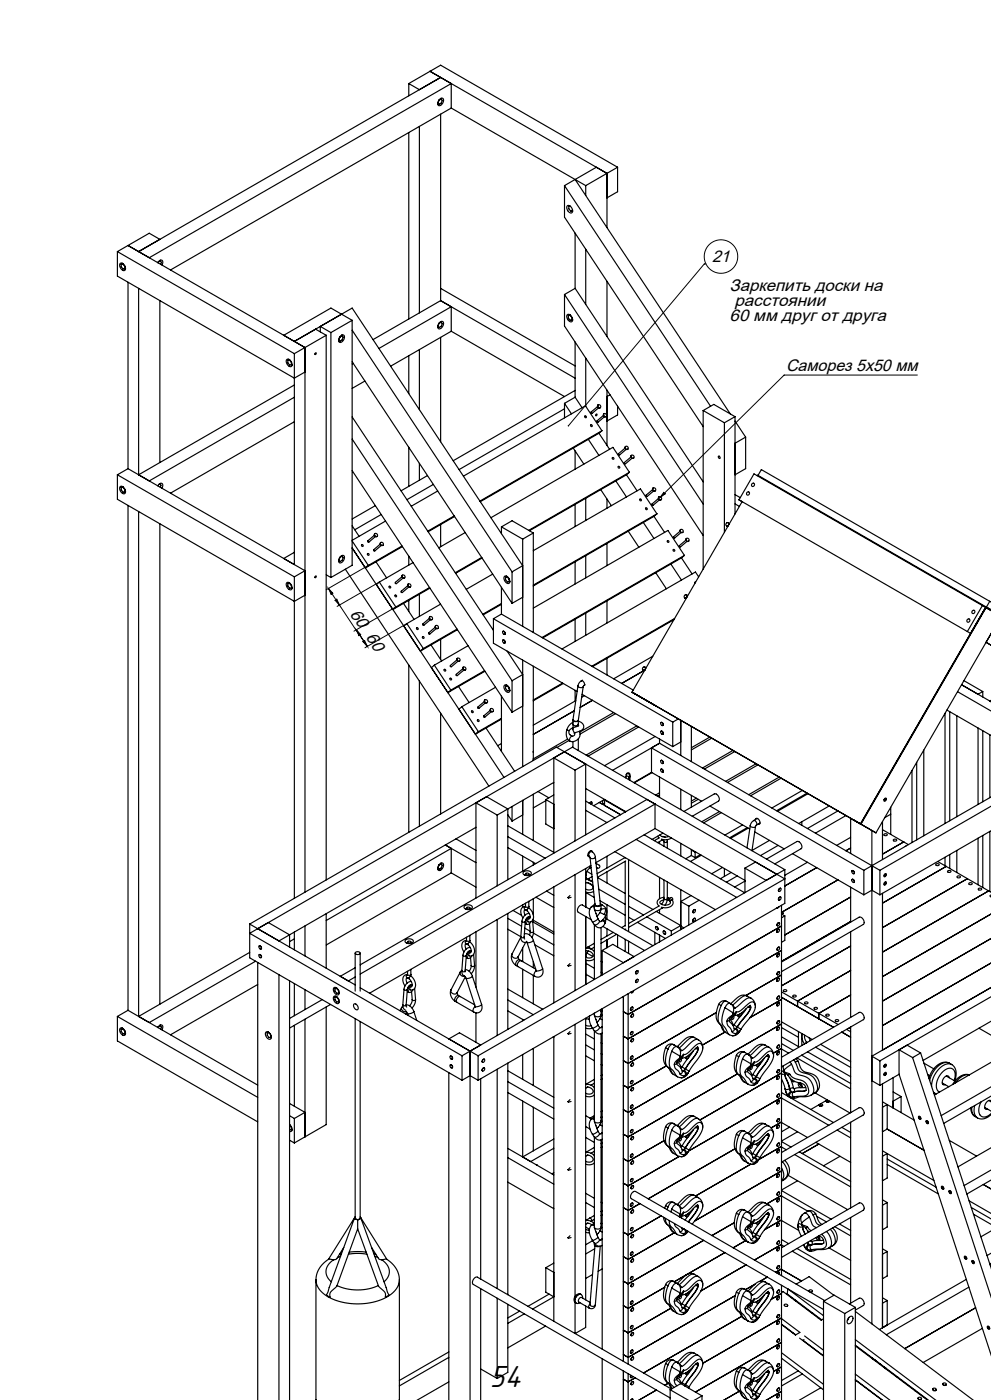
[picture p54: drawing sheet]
<svg xmlns="http://www.w3.org/2000/svg" width="297mm" height="420mm" viewBox="0 0 297 420" stroke-linecap="round" stroke-linejoin="round" font-family="sans-serif">
<defs><g id="words">
<text font-size="9.5" x="146.8" y="416.1">54</text>
<text font-size="5.1" x="104.8" y="184.1" transform="rotate(57 104.8 184.1)">60 60</text>
<g font-size="5">
<text x="213.4" y="78.5">21</text>
<text x="218.7" y="87.3">Заркепить доски на</text>
<text x="220.1" y="91.9">расстоянии</text>
<text x="218.7" y="96.4">60 мм друг от друга</text>
<text x="235.6" y="111.4">Саморез 5х50 мм</text>
</g>
</g></defs>
<g fill="none" stroke="#000" stroke-width=".35">
<path d="M122.5 25.1l3.2 1.8 6.4-3.7-90.6 52.3 6.4-3.7-3.2-1.8-9.5 5.5M122.5 25.1l9.6-5.5 53 30.6M122.5 25.1v3.6M122.5 39.8v55.9M125.7 37.9v56M131.2 31l.4 .3M131.2 30.8l.1 .1M131.3 30.9l.3 .4M131.3 31.1l-.1 .1M131.3 31.2l-.1 .1M131.4 31.2h-.1M131.6 30v.1"/>
<path d="M131.6 30.1l-.3 .8M131.7 29.9a.71 .71 0 0 1 1.1-.3 .71 .71 0 0 1 0 1.1l-.4 .7a.68 .68 0 0 1-1.1 .2 .68 .68 0 0 1 0-1zM132 29.6l.2 .1M132.1 34.3v55.9M132.1 29.5l.1 .2M132.2 29.5v.2M132.2 29.7l-.6 .4M132.2 29.7l.3 .4-.3 .8-.6 .4M135.2 25.1l-6.3-3.7 53 30.6v16.3M135.2 32.4l40.3 23.3M135.2 25.1v7.3M135.2 25.1l-90.5 52.2"/>
<path d="M135.2 32.4l-84.1 48.6M169.2 55.7v9.4l41.5 62.9M169.2 55.7l43.8 66.2M172.4 53.8l46.5 70.4M175.5 55.7v3M178.7 50.2l-9.5 5.5M185.1 50.2l-9.6 5.5M185.1 50.2v7.3l-3.2 1.9M35.2 75.5v7.3l53 30.6 3.2-1.8M35.2 75.5l53 30.6M36 79a1.35 1.35 0 0 1 1.4 .7 1.35 1.35 0 0 1-.1 1.5 1.53 1.53 0 0 1-1.3-2.2zM36.3 79.3v.7l.6 .7 .5-.1"/>
<path d="M36.6 79v.2M36.7 79l-.1 .1M36.8 79.1l-.5 .2M36.9 79.3h-.6M36.9 79.3l.5 .6M37 79.2l-.1 .1M37.4 79.9v.7M37.5 79.9h-.1M38.4 73.6l53 30.7M47.3 78.8l.1-.2a.75 .75 0 0 1 1.1-.5 .75 .75 0 0 1 .2 1.2l-.2 .2M47.4 78.6h.1M47.5 78.6l-.1 .2"/>
<path d="M47.9 78.2l.2 .1M48 78.1v.1M48.1 78.1v.2M48.1 78.3l-.6 .3M48.1 78.3l.3 .4-.2 .6M170 61.7a1.35 1.35 0 0 1 1.4 .7 1.35 1.35 0 0 1-.1 1.5 1.53 1.53 0 0 1-1.3-2.2zM170.5 61.9v.8l.5 .6h.6M170.6 61.7v.2M170.7 61.7l-.1 .2M170.8 61.8l-.3 .1M170.9 61.9h-.4M171.6 62.9v.4"/>
<path d="M171.6 63.4l-.2-.1 .2 .2M171.6 63.2v.1M172.4 70v16.5M175.5 74.8v16.5M37.4 80.6l.2 .1M37.5 80.6h.1M37.6 80.5l-.2 .1M38.4 84.7v55.9M41.5 86.5v55.9M47.9 90.2v48.6M94.6 98.7l3.2 1.9M96 99.6v-1.7l3.2 1.9"/>
<path d="M99.2 99.8v73.5M105.5 96.1l-6.3 3.7M105.5 96.1l-6.3-3.7-14.2 8.2M105.5 96.1v73.5l-6.3 3.7M105.5 99.1l48 72.5M131.2 97.9l.4 .4M131.2 97.8h.1M131.3 97.8l.3 .5M131.3 98.1h-.1M131.4 98.1l-.2 .1M131.6 97h.1M131.6 97l-.3 .8"/>
<path d="M131.7 96.8a.71 .71 0 0 1 1.1-.3 .71 .71 0 0 1 0 1.1l-.4 .7a.68 .68 0 0 1-1.1 .3 .68 .68 0 0 1 0-1.1zM132 96.5l.2 .2M132.1 90.2l40.3 23.3M132.1 90.2l-20.3 11.7M132.1 86.5l40.3 23.3M132.1 96.5l.1 .1M132.2 96.4v.3M132.2 96.7l-.6 .3M132.2 96.7l.3 .4-.3 .8-.6 .4M135.2 99.4l-18.1 10.5M135.2 99.4v-7.4l-21.6 12.5M135.2 99.4l34 19.6"/>
<path d="M169.2 88.3v9.5l41.5 62.9M169.2 88.3l41.5 62.9M170 94.4a1.35 1.35 0 0 1 1.4 .7 1.35 1.35 0 0 1-.1 1.4 1.53 1.53 0 0 1-1.3-2.1zM170.3 94.7v.7l.6 .7 .5-.1M170.6 94.3v.2M170.7 94.4l-.1 .1M170.8 94.5l-.5 .2M170.9 94.6l-.6 .1M170.9 94.6l.5 .7M171 94.6h-.1M171.4 96l.2 .1M171.4 95.3v.7"/>
<path d="M171.5 96h.1M171.5 95.3h-.1M171.6 95.9l-.2 .1M172.4 86.5l-3.2 1.8M172.4 86.5l38.3 58.1M181.9 84.4v16.5M85.9 107.9a1.35 1.35 0 0 1 1.4 .6 1.35 1.35 0 0 1-.1 1.5 1.53 1.53 0 0 1-1.3-2.1zM86.3 108.1v.7l.5 .7h.5M86.5 107.8v.2M86.6 107.8l-.1 .2M86.7 107.9l-.4 .2M86.8 108.1h-.5"/>
<path d="M86.8 108.1l.5 .6M86.9 108l-.1 .1M87.3 109.5h.1M87.3 108.7v.8M87.4 109.5l.1 .1M87.4 109.4l.1 .1M87.4 108.7h-.1M87.5 109.3l-.2 .2M88.2 106.1v63.3M88.2 119.2l-43.5 25.1-3.2-1.9M88.2 115.5l-46.7 26.9M91.4 104.3v163.4"/>
<path d="M91.4 104.3l-3.2-1.9 17.3-10 51.1 77.3-3.1 1.9M97.8 100.6l-9.6 5.5M97.8 100.6v163.4M101.5 102l.4 .3M101.5 101.8l.1 .1M101.6 101.9l.3 .4M101.6 102.2h-.1M101.7 102.2l-.2 .1M101.9 101.1h.1M101.9 101.1l-.3 .8M102.1 100.8a.68 .68 0 0 1 1-.2 .68 .68 0 0 1 0 1.1l-.3 .5a.75 .75 0 0 1-1.1 .5 .75 .75 0 0 1-.1-1.2zM102.3 100.6l.2 .1"/>
<path d="M102.4 100.6l.1 .1M102.5 100.5v.2M102.5 100.7l-.6 .4M102.5 100.7l.3 .5-.3 .8-.6 .3M105.5 108.5l48 72.5M105.8 109l-.3 .2M109.4 114.3l-3.9 2.2M122.5 106.7v11.4M125.7 104.9v18M132.1 101.2v31.3M172.4 102.6v16.6M172.4 117.1l-36.6 21.1"/>
<path d="M172.4 119.2l-3.2 1.8M172.4 119.2l2 3.1M175.5 107.4v14.5M181.9 117.1v16.5M182.8 118.4l-.9 .6M88.2 126.5l-37.1 21.4M105.5 131.7l48 72.5M105.5 125.1l42.4 64M122.5 134.2v11.7M125.7 139v5.1M169.2 122.6l-31.6 18.3M169.2 121v4.4"/>
<path d="M169.2 121l2.1 3.2M171.8 134.4l3.2 4.8M172.4 135.3v5.4M176.3 131.8l3.2 4.8M179.1 122l-2 1.6v.3l.3 .1 2-1.6M179.2 121.5l-.1 .4 .1 .3 .7 .1M179.5 130l-35.6 20.5M179.5 130l3.2 4.8M180.4 129.2l-36.6 21.1M180.4 129.2l-.9 .8M180.4 129.2l-5-7.5-36.5 21.1M180.8 124.6l-1.9 1.7v.3l.3 .1 2-1.7"/>
<path d="M181 124.1l-.2 .4 .2 .4h.7M185.1 121.9v2.6l-3.2 1.8M187.3 134.4l-1.9 1.7v.3l.3 .1 2-1.7M187.4 134l-.1 .4 .2 .3h.7M187.5 133.9l-.1 .1M189.1 137.1l-2 1.6v.3l.3 .1 2-1.6M189.2 136.6l-.1 .4 .2 .4h.6M210.7 123.2v47.5M210.7 123.2l6.4 3.6M210.7 123.2l3.2-1.9 6.4 3.7M215.3 136.9h.2a.36 .36 0 0 1 .4 .4 .36 .36 0 0 1-.5 .3 .36 .36 0 0 1-.1-.6zM217.1 126.8v32.9"/>
<path d="M220.3 125l-3.2 1.8M220.3 125v29.2M220.3 126.3l3.2 4.8M223.5 131.1l-3.2 1.9M223.5 131.1v9.5l-3.2 1.8M35.2 142.4v7.4l53 30.6 3.2-1.8M35.2 142.4l53 30.7M36 146a1.35 1.35 0 0 1 1.4 .6 1.35 1.35 0 0 1-.1 1.5 1.53 1.53 0 0 1-1.3-2.1zM36.3 146.3v.7l.6 .6h.5M36.6 145.9v.2M36.7 146l-.1 .1M36.8 146l-.5 .3"/>
<path d="M36.9 146.2l-.6 .1M36.9 146.2l.5 .7M37 146.2h-.1M37.4 147.6h.1M37.4 146.9v.7M37.4 147.6l.2 .1M37.5 147.6h.1M37.5 146.8l-.1 .1M37.6 147.5l-.2 .1M38.4 151.6v151.5M38.4 140.6l53 30.6-3.2 1.9M38.4 140.6l-3.2 1.8"/>
<path d="M41.5 153.5v151.4l33.3-19.2M47.3 145.8l.1-.2a.75 .75 0 0 1 1.1-.6 .75 .75 0 0 1 .2 1.2l-.2 .3M47.9 145.1h.1M47.9 157.1v144.2M47.9 145.1l-.3 .3M47.9 145.1l.3 .5-.2 .6M48 145.1v.2M48.1 145v.3M105.5 141.2l48 72.5M105.5 157.7l2.1 3.2M112.5 151.7l-7 4M114.2 154.4l-7.9 4.5"/>
<path d="M115.5 156.3l-10 5.8M128.1 142.7l-7.9 4.5M129.9 145.3l-7.9 4.6M131.2 147.3l-7.9 4.6M132.1 157.4v6.6M136.1 154.8l-7.9 4.6M136.2 155l-7.9 4.5M139.4 159.8l-7.9 4.5M150.3 158.1l3.2-1.9 6.3 3.7M150.3 158.1l6.3 3.6M150.3 158.1v2M159.8 159.9l-3.2 1.8"/>
<path d="M159.8 159.9v29.8M172.4 151.3v6.7M175.5 149.5v6.6M180 146.9l3.2 4.8M181.9 149.7v2.8M184.6 144.3l3.1 4.8M187.7 142.4l-29 16.8M187.7 142.4l3.2 4.9M188.3 159.4l3.2 4.8M188.6 141.7l-4.9-7.5-36.6 21.1M188.6 141.7l-30.1 17.4M188.6 141.7l-.9 .7"/>
<path d="M192.8 156.7l3.2 4.9M195.6 146.9l-2 1.7v.2l.3 .1 2-1.6M195.7 146.4l-.1 .7 .4 .2h.4M196 154.9l-36.2 20.9M196 154.9l3.2 4.8M196.4 147.2v.1M196.9 154.2l-5-7.5-32.1 18.5M196.9 154.2l-37.1 21.3M196.9 154.2l-.9 .7M197.3 149.6l-1.9 1.6v.3l.3 .1 2-1.7M197.4 149.7l.4 .3 .4-.1M197.5 149.1l-.1 .6"/>
<path d="M203.8 159.4l-1.9 1.6v.3l.3 .1 1.9-1.6M203.9 158.9l-.1 .4 .2 .3 .6 .1M204 158.9h-.1M218.2 157.7h.1M218.2 156.8l.3 .5M218.3 157.7h-.6M218.5 157.3h.1M220.3 151.2l1.3 .7M220.3 148.4l1.6 .9M222.4 150.5l-33 57.2M227 142.7l.1-.1 70 40.4M227.2 142.6l1-1.7 68.9 39.7"/>
<path d="M85.9 174.8a1.35 1.35 0 0 1 1.4 .7 1.35 1.35 0 0 1-.1 1.4 1.53 1.53 0 0 1-1.3-2.1zM86.3 175.1v.7l.5 .7 .5-.1M86.5 174.7v.3M86.6 174.8l-.1 .1M86.7 174.9l-.4 .2M86.8 175l-.5 .1M86.8 175l.5 .7M86.9 175h-.1M87.3 176.4h.1M87.3 175.7v.7M87.4 176.4l.1 .1M87.4 176.4h.1"/>
<path d="M87.4 175.7h-.1M87.5 176.3l-.2 .1M88.2 173.1v96.4M88.2 165.7l-3.2 1.8M97.8 172.4l1.4 .9M101.5 168.2l.4 .3M101.5 168h.1M101.6 168l.3 .5M101.6 168.3h-.1M101.7 168.3l-.2 .1M101.9 167.2h.1M101.9 167.2l-.3 .8"/>
<path d="M102.1 166.9a.68 .68 0 0 1 1-.1 .68 .68 0 0 1 0 1l-.3 .5a.75 .75 0 0 1-1.1 .5 .75 .75 0 0 1-.1-1.2zM102.3 166.7l.2 .2M102.4 166.7l.1 .1M102.5 166.7v.2M102.5 166.9l-.6 .3M102.5 166.9l.3 .4-.3 .8-.6 .4M103.5 170.8l43 65M105.5 162.3l4.9 7.3M105.5 164.4l45.5 68.8M112.2 160.6l-1.9 1.6-.1 .3 .4 .1 1.9-1.6M112.3 160.1l-.1 .4 .2 .4h.6M112.3 160.1h.1"/>
<path d="M112.7 168.5l3.2 4.9M113.7 174.6l4.9 7.5M113.7 174.6l-.9 .8M114 163.2l-2 1.7v.3l.3 .1 2-1.7M114.1 162.8l-.2 .4 .2 .3 .7 .1M120.4 173.1l-1.9 1.6v.3l.3 .1 2-1.7M120.5 163.8l-10.1 5.8M120.6 172.6l-.2 .4 .2 .3 .7 .1M120.6 164l-11.1 6.4 .9-.8M122.2 175.7l-1.9 1.7-.1 .3 .4 .1 1.9-1.7M122.3 175.2l-.1 .4 .2 .4h.6M122.5 166.9v2.6"/>
<path d="M123.8 168.8l-10.1 5.8M125.7 178.3v6.6M128.7 176.3l-10.1 5.8M128.8 176.4l-11.1 6.5 .9-.8M144.4 167.2l-8 4.6M144.5 167.4l-7.9 4.6M147.7 172.2l-8 4.6M150.3 176.2v8M151.2 173a1.36 1.36 0 0 1 1.6 1.7 .81 .81 0 0 1-.9 .3 .81 .81 0 0 1-.6-.7l-.3-.8zM151.5 173.2v.7l.6 .7 .5-.1M151.7 172.8v.2M151.8 172.9v.1"/>
<path d="M152 173l-.5 .2M152 173.1l-.5 .1M152 173.1l.6 .7M152.1 173.1h-.1M152.6 174.5l.2 .1M152.6 173.8v.7M152.6 174.5h.2M152.6 173.8h.1M152.8 174.4l-.2 .1M153.5 171.6v9.4M156.6 161.7v26.2M156.6 179.2l-3.1 1.8"/>
<path d="M172.4 168.5v6.7M175.5 166.7v6.7M181.9 163v6.7M196.5 171.8l3.2 4.8M201.1 169.2l3.1 4.8M204.2 167.4l-41.5 24M204.2 167.4l3.2 4.8M205.1 166.6l-42.7 24.7M205.1 166.6l-.9 .8M205.1 166.6l-4.9-7.5-40.4 23.3M205.6 162l-2 1.7v.3l.3 .1 2-1.7M205.7 161.5l-.1 .4 .1 .4h.7"/>
<path d="M205.7 179.4h.1M205.7 178.5l.3 .5M205.8 179.3l-.6 .1M206 178.9h.1M208.5 174.6l-.3 .1v.3M209.4 173.1l-1-1.5-40 23.1M120.9 181l3.2 4.8M121.9 187.1l5 7.5M121.9 187.1l-.9 .7M122.5 180.1v3.3M122.5 199.5v50.2M128.7 185.5l-2 1.7v.3l.3 .1 2-1.7"/>
<path d="M128.8 185.1l-.1 .3 .1 .4h.7M128.8 185v.1M129.2 193.5l3.2 4.8M130.2 199.6l4.9 7.4M130.2 199.6l-.9 .7M130.4 188.2l-1.9 1.6v.3l.3 .1 2-1.6M130.6 187.7l-.2 .4 .2 .3 .7 .1M132 181.3l-10.1 5.8M132.1 191.8v6M136.9 198l-1.9 1.6v.3l.3 .1 1.9-1.6M137 188.7l-10.1 5.9M137.1 197.5l-.2 .4 .2 .4h.7"/>
<path d="M137.1 188.9l-11.1 6.4 .9-.7M140.3 193.7l-10.1 5.9M147.9 185.6l53.7 31M147.9 185.6v7.4l25.1 14.4M150.3 181.1l-5.6 3.2M150.3 181.3l-5.5 3.2M150.3 184.2l-2.4 1.4M150.3 184.2l39.5 22.8M150.7 189.5h.4a.44 .44 0 0 1 .4 .5 .44 .44 0 0 1-.6 .4 .44 .44 0 0 1-.3-.6zM150.7 192.1h.4a.44 .44 0 0 1 .4 .5 .44 .44 0 0 1-.6 .4 .44 .44 0 0 1-.3-.6zM150.7 189.4l.6 .3v.6M150.7 192l.6 .3v.6"/>
<path d="M152 195.3l4.6 7.1-3.1 1.8M156.6 198v32M159.8 199.9v28.3M172.4 185.8v6.6M175.5 183.9v6.7M181.9 180.3v6.6M181.9 197.5v5M195.6 196.9l-11.7 6.7M202 185.9l-24.4 14.1M202.2 185.5l-24.8 14.4M289.9 189.5l1 .5M294.4 181.7l-4.5 7.8"/>
<path d="M295.5 182.1l-37.6 65.1 37.5-65M296.6 180.4l-38.6 66.9M297.1 183.2l-71.1-41-4.5 7.7 68.4 39.6M297.1 193.6l-1.6-.9 1.6-2.7-34.6 59.9-73.1-42.2M125.7 204.3v43.6M132.1 214v30.2M137.4 205.9l3.2 4.9M138.4 212l5 7.5M138.4 212l-.9 .8 5 7.5M138.7 200.6l-2 1.7v.3l.3 .1 2-1.7M138.8 200.2l-.1 .4 .1 .3 .7 .1M143.4 219.5l-.9 .8"/>
<path d="M145.2 210.5l-2 1.6v.3l.3 .1 2-1.7M145.2 201.2l-10.1 5.8M145.2 210.6l.5 .3 .3-.1M145.3 210l-.1 .6M145.3 201.4l-11.1 6.4 .9-.8M145.7 218.4l8.5 13M146.9 213.1l-1.9 1.7v.3l.3 .1 1.9-1.7M147.1 212.6l-.2 .4 .2 .4h.7M148.5 206.2l-10.1 5.8M150.3 208.9v16.5M150.3 215.5l-6.9 4M150.3 215.7l-7.8 4.6"/>
<path d="M151.2 205.6a1.36 1.36 0 0 1 1.6 1.8 .81 .81 0 0 1-.9 .3 .81 .81 0 0 1-.6-.7l-.3-.8zM151.5 205.8v.8l.6 .6h.5M151.7 205.5v.2M151.8 205.5v.2M152 205.6l-.5 .2M152 205.8h-.5M152 205.8l.6 .7M152.1 205.7l-.1 .1M152.6 207.2l.2 .1M152.6 206.5v.7M152.6 207.1l.2 .1M152.6 206.4v.1"/>
<path d="M152.8 207.1l-.2 .1M153.5 204.2v9.5M156.6 211.8l-3.1 1.9M168.6 204.9l-8.8 5.1M168.8 205l-9 5.2M169.9 218.9a2.82 2.82 0 0 0 .9 3.4M169.9 218.9l.7 .3M171.7 217.3l.1 1M171.7 216.7l-.2 .1a3.9 3.9 0 0 0-1.6 2.1M171.7 217.3a.92 .92 0 0 0 1.6 0M171.7 216v1.3M171.7 216l.4 .4h1"/>
<path d="M171.7 215.9l.6 .5h.8M171.8 218.3v.9l.5 .6M171.8 218.3a1.31 1.31 0 0 0-1.3 1.2 1.31 1.31 0 0 0 .9 1.4M172.1 213.2l-12.3 7.1M172.2 219.9a.71 .71 0 0 1-.8 1M172.3 219.8l-.3 .1M172.4 207.1v3.2M172.6 210.2l-12.8 7.3M173.2 205.8a1.05 1.05 0 0 0 1.6 .2M173.2 205.8l-1.5 10.1M173.3 216.1l-.2 .3M173.3 217.3v.4"/>
<path d="M173.3 216.1v1.2M173.3 216.4h.2M173.5 217.7l-1.7 .6M173.5 216.4a1.53 1.53 0 0 1 1.5 1.6 1.53 1.53 0 0 1-1.6 1.5l-1.1 .3M173.5 216.4h-.2M173.7 219.4a2.29 2.29 0 0 1-.5 2.4 2.29 2.29 0 0 1-2.4 .5M174.2 204.3a.93 .93 0 0 1 .8 1.3M174.2 204.3l-.7 .7-.3 .8M174.5 208.3l27.1 15.7M174.6 204l-.4 .3M174.8 206l-1.5 10.1M175 205.6l-.2 .4"/>
<path d="M175.1 208.7l-.8 .5M175.4 205.4l-.4 .2M177.5 210.1l-3.6 2.1M183.9 213.8l-10.1 5.8M184.5 214.1l-10.7 6.1M189.4 207.7h.1M189.6 207.7l6.9 4M189.6 207.7h.1M190.8 217.8l-15.1 8.7M191.4 218.1l-15.2 8.8M192 209.1h.1M193.2 201l-6.9 4"/>
<path d="M193.2 201h.1M193.2 200.1l.3 .5M193.3 201h-.6M196.5 211.7h.1M198 216.8l.5 .1a.44 .44 0 0 1 .3 .5 .44 .44 0 0 1-.5 .3 .44 .44 0 0 1-.3-.6zM198 219.4l.5 .1a.44 .44 0 0 1 .3 .5 .44 .44 0 0 1-.5 .3 .44 .44 0 0 1-.3-.6zM198.1 216.8l.6 .2-.1 .7M198.1 219.4l.6 .2-.1 .7M201.6 216.6v7.4M203.3 215.7l-1.7 .9M204 216.1v10.5M207.2 217.9v10.6"/>
<path d="M283.2 214v33.1M283.8 213l13.3 7.7M284.6 213.5v32.7M286.8 214.7v30.3M287 207.5l10.1 5.8M288.2 205.4l8.9 5.1M288.9 204.2l5.6 3.3M293.1 218.4v22.9M294.5 207.5l-1.4 .8M294.5 207.5v1.6M294.5 219.2v21.3M297.1 210.1l-.4 .2"/>
<path d="M145.8 239l6.4 3.7M150.3 223.1l-1.1 .6M159.8 225.4v.2M159.8 238.3v13.8M159.9 225.5l-.1 .2M161.2 237.5l3.3 1.8M163.6 239.9v7.3l2.4 1.4M163.6 239.9l2.4 1.4M166 234.7l-13.8 8M166 227.4l6.3 3.7M166 227.4l5.6-3.2 63.6 36.7M166 227.4v28.6"/>
<path d="M166 238.5l-2.4 1.4M170.1 221.7l-10.3 6M170.5 222.2l-3.6 2M171.4 220.9l-.6 .6v.8M171.7 222.5v1.7M172.3 231.1v21.2M173.3 221.6v3.6M175.5 236.6l12 6.9M175.5 229.2v21.2M175.5 229.2l-3.2 1.9M175.5 229.2l-8.7-5-92 53M181.2 240l6.2 3.6v-.2"/>
<path d="M181.2 240v1.6M181.2 239.8l-3.3 1.9M181.3 239.9l-.1 .1M187.5 233.1l.6-.2 .4 .5M187.5 233.1v.2M187.7 232.4a.6 .6 0 0 1 .8-.5 .6 .6 0 0 1 .3 .8v.3M187.7 232.4l.6-.3 .4 .5M187.7 232.4l-.2 .7M188.5 233.4l-.1 .5M188.7 232.6l-.2 .8M188.7 232.6h.1M188.8 233l-.2 .1"/>
<path d="M188.8 233v1.1M195.3 231.7l-5.3 3.1M195.3 231.7v-7.3l63.6 36.7M195.3 231.7l15 8.7M195.4 231.8l-5.3 3.1M196.4 220.9l-15.2 8.8M197.7 221.7v1.3M197.7 233.1v6.1M197.7 223l-14.1 8.1M197.7 223l66 38.1M197.7 238.5l-.7 .4M197.7 237.8l-1.2 .7"/>
<path d="M198 230.8l.5 .1a.44 .44 0 0 1 .3 .5 .44 .44 0 0 1-.5 .3 .44 .44 0 0 1-.3-.6zM198.1 228.2l.5 .2a.38 .38 0 0 1 .1 .5 .38 .38 0 0 1-.4 .2 .38 .38 0 0 1-.3-.5zM198.1 230.8l.6 .2-.1 .7M198.2 228.1l.6 .4-.2 .6M198.2 228.1h-.1M204 236.8v6.1M204 222.6l-2.4 1.4M207.2 238.6v3.5M208.7 239.5l-1.5 .8M209.3 239.8l-2.1 1.2M212.7 221.1l-5.5 3.2M213.3 221.4l-6.1 3.6"/>
<path d="M219.7 225.1l-9.2 5.3M220.2 225.4l-9.1 5.3M226.6 229.1l-9.1 5.3M227.2 229.4l-9.2 5.3M233.5 233.1l-9.1 5.3M234.1 233.4l-9.1 5.3M240.5 237.1l-9.2 5.3M241.9 237.9l-9.2 5.3M242.2 238.1l-9.2 5.3M265.2 239.5a.32 .32 0 0 1 .5 .1 .32 .32 0 0 1-.2 .4 .38 .38 0 0 1-.3 .4 .38 .38 0 0 1-.4-.3 .38 .38 0 0 1 .3-.5zM265.2 239.7l.3 .1-.4 .4zM273.3 231.2v21.6"/>
<path d="M274.7 228.7v23.3M276.9 225v25.7M296.7 220.4v18.9M297.1 239.1l-38.2 22M131.6 259.5h.1M131.6 259.5l-.3 .8M131.7 259.3a.71 .71 0 0 1 1.1-.3 .71 .71 0 0 1 0 1.1l-.4 .7a.68 .68 0 0 1-1.1 .3 .68 .68 0 0 1 0-1.1zM132 259l.2 .1M132.1 259l.1 .1M132.2 258.9v.3M132.2 259.1l-.6 .4M132.2 259.1l.3 .5-.3 .8-.6 .3"/>
<path d="M133.5 253.5l9.1 5.3M136.7 251.7l5.9 3.4M142.6 248.2l-59 34.1M149 244.5l-6.4-3.7v28.6M149 244.5v21.2M152.2 242.7l-3.2 1.8M152.2 242.7v21.2M152.2 244.4l1.3 1.9M152.2 251l11.2 6.5M152.2 247.7l13.8 8M152.2 254.3l8.3 4.8M153.5 242v4.3"/>
<path d="M156.6 240.1v10.2M156.6 256.8v4.5M156.6 244.5l-3.1 1.8M159.8 258.7v.8M163.6 240.2l-3.8 2.2M175.5 240.3l8.8 5.1M175.5 243.1l6.4 3.7M176.2 256.6l.4 .3M176.5 240.9l.8-.3 .2 .3-.5 .3M176.6 256.9l.2 .4M176.8 259.9v.5M177 255.2l.4 .3"/>
<path d="M177.1 259.7l-66.3 38.3M177.4 255.5l.7 .6 .3 1M177.4 255.5a.92 .92 0 0 0-.8 1.4M177.6 255.6a.65 .65 0 0 0-.8-.4 .65 .65 0 0 0-.5 .7v.2a.55 .55 0 0 0-.2 .6 .55 .55 0 0 0 .6 .3M178.4 257.1l1.5 14.2-.7 .5-.6-.1-.3-.3-1.5-14.1M178.4 257.1a1 1 0 0 1-1.6 .2M178.6 259l1 .6a.51 .51 0 0 1 .1 .6 .51 .51 0 0 1-.6 .2l-.3-.2M179.6 240.7l6.4 3.7M180.6 240.2v1.1l.6-.3M181.9 256.9v3.5M184.3 255.5l30.1 17.4M187.3 257.3l-8.3 4.8"/>
<path d="M187.4 257.3v.1M187.4 258.4v19.4M187.5 258.3l-8.4 4.9M188.4 257.9v21.6M190.7 251.8l30.1 17.4M193.1 250.4l30.1 17.4M196.3 241.2l-2.4-1.4-86 49.7M196.3 248.6l27 15.5M196.3 248.6l-17.7 10.2M196.3 241.2l-88.4 51M196.3 241.2v7.4M197.1 250.9l.4 .5-1.4 .8"/>
<path d="M197.7 252.5v.6M197.8 250.5a2.3 2.3 0 0 0 2.6 .4M198.3 252.1l.5-.1 .2 .5M198.3 252.1l-1.2 .7M198.4 251.8l-.1 .3M198.4 251l1 .1M198.7 249.9l-3.3 1.9M199 252.5v1.4M199.9 251.9l.1 .6M200 252.5l-.5 .2-.5-.2M200 252.5v1.9M201.2 251.4l-1.3 .5-1.7-.2"/>
<path d="M204 253v3.8M205 243.4l9.1-5.2a1.44 1.44 0 0 1 1.2 2.1l-7.8 4.6M207.2 256.7l1.1 .6M207.2 256.7l-1.7 .9M207.2 254.9v1.8M207.2 255l1.1 .7M208.3 255.7v1.6M208.5 255.6l-.2 .1M209.9 256.4l-1.6 .9M210.2 256.6l-3.3 1.8M212.8 241.8l11.9 6.9M215.6 243.5l-5.3 3"/>
<path d="M216.2 243.8l-5.3 3.1M222.6 247.5l-5.3 3M224 248.3l-5.3 3M224.2 248.4l-5.3 3.1M224.8 247.7a1.05 1.05 0 0 0 1.6 .3M224.8 247.7l-.9 6.6M225.9 246.2a.93 .93 0 0 1 .8 1.4M226.2 249.6l8.8 5.1M226.4 245.9a.61 .61 0 0 1 .7-.4 .61 .61 0 0 1 .5 .6l.1 .3a.51 .51 0 0 1 .1 .7 .51 .51 0 0 1-.6 .2M226.4 248l-1 7.2M226.4 258.6l-3.1 1.8M226.7 247.6l-.3 .4"/>
<path d="M227 245.5l-1.6 1-.6 1.2M227.8 246.9l-1.1 .7M229.7 257.7l9.1-5.2a1.44 1.44 0 0 1 1.3 2.1l-7.9 4.6M230.6 252.1l-5.2 3M233.2 253.6l-5.3 3.1M237.5 256.1l21.4 12.3M240.3 246.5v1.1M242 258.7l-6.8 3.9M248.5 241.8l-9.1 5.3M251.1 243.3l-9.1 5.3M253.5 244.7l-9.1 5.2M254.9 245.5v10.5"/>
<path d="M254.9 254.4l-1.4 .8M254.9 251.2l-4.2 2.4M255.6 245.9h.1M261.3 249.1v148.1M264.5 246.5v11.4M264.5 248.9l7.7 4.5M264.9 250.3l.2-.2a.44 .44 0 0 1 .7 0 .44 .44 0 0 1 0 .6 .44 .44 0 0 1-.7 0zM267 242.2v8.1M267 244.3l-1.9 1M267.8 251.9l.2-.1a.44 .44 0 0 1 .6-.1 .44 .44 0 0 1 0 .7 .44 .44 0 0 1-.6-.1zM270.8 252.6l-6.3 3.6M271.5 253.8l-.2 .1"/>
<path d="M280.5 259.2l.2-.1a.44 .44 0 0 1 .6 0 .44 .44 0 0 1 0 .6 .44 .44 0 0 1-.6 0zM281 258.4l16.1 9.3M283.2 257.2v2.5M283.6 259.9l-19.1 11M284.6 256.4v4.1M286.8 255.1v6.7M293.1 251.5v13.9M294.5 250.6v15.7M296.7 249.4v18.1M297.1 241.8l-33.4 19.3M297.1 249.2l-33.4 19.2M74.8 277.2v10.1l63.7 36.8"/>
<path d="M74.8 277.2l31.6 18.3M77.2 278.6l92-53.1 66 38.2-91.9 53M88.2 279.6v5.3M91.4 277.8v9M97.8 274.1v16.4M131.2 260.4l.4 .3M131.2 260.3h.1M131.3 260.3l.3 .4M131.3 260.6h-.1M131.4 260.6l-.2 .1M135.2 261.9v-7.4l-37.4 21.7M135.2 261.9l-37.4 21.6"/>
<path d="M135.2 261.9l7.4 4.2M139.2 271.8a1.43 1.43 0 0 1 2.3 .5 1.45 1.45 0 0 1-2.4-.2zM139.5 272.7l.2-.2zM139.8 272.4v.4M139.8 272.5h-.1M139.9 272.3l.4-.2a.35 .35 0 0 1 .5 .4 .35 .35 0 0 1-.6 .2l-.4-.2zM140.8 272.5l.3 .2zM140.8 272.4v.4M142.6 279.5v16.7M149 275.9v34.8M152.2 274v34.8M152.2 275.5l4.1 2.4"/>
<path d="M152.2 278.8l3.9 2.2M153.8 273.1l2.5 1.5M156.4 276.4l-.3 4.6M156.4 276.4l.5 .3 .5-.2M156.6 271.5v.7M156.9 261.6a1.43 1.43 0 0 1 2.3 .5 1.45 1.45 0 0 1-2.5-.2zM157.3 278.4l1.6 1M157.4 276.8h.1M157.4 273l-.3 .4 .3 1.1M157.4 273l-.3-.6 .4-.4a1.58 1.58 0 0 0-1.2 2.5l.4 .9M157.4 262.3l-.2 .2M157.4 276.5l-.3 4.6"/>
<path d="M157.5 271.9v.1M157.5 271.9l.5 .3 .5-.3M157.5 262.2v.4M157.5 271v.9M157.5 262.3h-.1M157.6 262.1l.4-.2a.35 .35 0 0 1 .5 .4 .35 .35 0 0 1-.6 .2l-.4-.2zM158 272.9l-.6 .1M158.5 275l-.8 .6-.3 .9M158.5 271.9l-.1 .6M158.5 262.3l.3 .2zM158.5 262.2v.4M158.5 270.4v1.5"/>
<path d="M158.6 274.1a2.39 2.39 0 0 0-2.2 2.3M158.6 275.6a2.02 2.02 0 0 0-.7-2.5l.4-.6a.65 .65 0 0 1 .9 .6 2.2 2.2 0 0 1-.2 3.5 .54 .54 0 0 1-.9-.3 .54 .54 0 0 1 .5-.7M158.7 277.1l.2 2.4M158.9 279.5l-.2 1M158.9 275a1.4 1.4 0 0 0-1.2 .8 1.4 1.4 0 0 0 .2 1.5M158.9 275.1a1.49 1.49 0 0 0-1 2.2l.7-.2 .5-.6M159.6 276.1l.3 3.3M159.7 276.5l6.3 3.7M159.8 269.6v4.9M159.8 275.6v1M159.8 276.1l6.2 3.5M159.9 279.9l6.1 3.6"/>
<path d="M159.9 279.4l-.5 1.8M159.9 279.4l-.5 .4-.5-.3M160.6 269.2l5.4 3.1M163.8 267.3l2.2 1.3M166 266.1v34.8M170.8 268.6l-.5 .6M171.2 269.2l-.8 .2M172.3 262.4v34.8M175.5 264.9a1.63 1.63 0 0 1 2.2 1.6l-.9 .5-1.3-.2M175.5 260.6v11.5M175.5 275v20.3M175.5 267.7l2.6 1.5"/>
<path d="M175.6 263.3l.2 .5 .5-.1M175.6 262.5l-.1 .1M175.6 263.3l-.1 .1M175.6 262.5v.8M175.9 261.4l1.5 .9M176.2 264.9l1.4 .8M176.3 263.7l.4 .1 .2 .4M176.3 264.1l1.3 .5M176.8 260.4l-.8 .8-.4 1.3M176.8 272.8l-2.2-1.3a1.44 1.44 0 0 0-1.3 2.2l3.9 2.2M177.1 260.2l-.3 .2M177.2 272.1l.4-.1 .5 .2"/>
<path d="M177.2 272.1a3.6 3.6 0 0 0 .3 4.4M177.4 263l-1.1 .7M177.5 276.5l.4 .6a1.79 1.79 0 0 0 1.8 1.2 1.79 1.79 0 0 0 1.7-1.4M177.6 264.1l-.5 .2M177.9 267.4l-1 .4-1.4-.2M178.1 271.5l-.9 .6M178.1 271.4v1.2M178.1 272.6l1.1 3.1M179.1 263.3l8.3 4.8M179.2 275.7l.5 .7M179.2 275.7l-.9 .6-.8 .2M179.4 266.7l8 4.6"/>
<path d="M179.7 276.4l-.8 .9-.8 .1v16.4M179.8 273.8l-.9 1.1-.1-.2M179.8 273.8l1.3 .5M179.8 270.2l7.6 4.4M179.9 271a.63 .63 0 0 1 0 .8 .63 .63 0 0 1-.8 .1h-.2a.56 .56 0 0 1-.6-.2 .56 .56 0 0 1 0-.6M180.1 272.9l-.3 .9M180.1 272.6a1.15 1.15 0 0 1-2 0M180.1 272.6v.3M180.1 278.3v14.4M180.4 276.2l.6 .3 .3 .4M180.5 271.6h-.4M180.5 271.5l.8 .6 .5 .9"/>
<path d="M180.5 271.5l-.4-.1v1.2M180.6 275.9l.9 .4M180.7 277.9l12.5 7.2M181.1 274.3l.5 .3M181.4 274.9l.1 1.4M181.5 276.3l-.2 .6M181.5 272.7l-.4 1.6M181.5 272.7l-.7-.1-.7 .3M181.5 272.7l.3 .3M181.6 275.5l14.1 8.2M181.6 274.6l-.9 1.3a.65 .65 0 0 1-.9 .5h-.1M181.8 273l-.2 1.6"/>
<path d="M181.9 261.6v3.3M181.9 271.4v4.4M181.9 278.6v2.2M183.8 279.7l-3.7 2.1M187.4 277.7l-1.1 .6M187.4 278.8v.1M187.5 278.7l-.2 .2M188.4 271.9l4.5 2.6M188.4 268.6l7.3 4.3M188.4 275.2l1.6 .9M191 276.7l8.4 4.8M193.9 275.1l7.3 4.2"/>
<path d="M196.2 279.7v3.7M196.5 278.1h.4a.44 .44 0 0 1 .4 .5 .44 .44 0 0 1-.6 .4 .44 .44 0 0 1-.3-.6zM196.5 278l.6 .3v.6M196.7 273.4l7.3 4.3-2.8 1.6M197.7 263.2v6.4M197.7 272.9v1.1M198.3 272.5l-9.9 5.7M198.4 272.2l-.1 .3M198.6 272.3l-.3 .2M198.7 279.4h.5a.44 .44 0 0 1 .3 .6 .44 .44 0 0 1-.5 .3 .44 .44 0 0 1-.3-.6zM198.8 279.3l.6 .3-.1 .6M198.9 270l-.3 .1a.7 .7 0 0 0-.9 .7 .7 .7 0 0 0 .9 .6 1.62 1.62 0 0 0 2.3-.7 .69 .69 0 0 1-.2-.9 .69 .69 0 0 1 .8-.4l.1 .4-.1 .2"/>
<path d="M199 269.6l-.2 .8-.6 .9M199 269.2a1.57 1.57 0 0 0-1.7 .6 1.57 1.57 0 0 0 0 1.8l.2 .2-9.1 5.3M199 269.6l.5 .3 .5-.3M199 264v5.6M199.9 270.1h.3M200 269.6l-.2 1.1-.5 .8M200 269.3l.5 .1M200 264.6v5M200.4 269.5l.1-.1v.3l-.3 .4zM201.2 279.3v1.2M201.4 270h.1M201.5 270a1.5 1.5 0 0 1-.1 1.7 1.5 1.5 0 0 1-1.5 .6l-1.7-.2"/>
<path d="M201.5 270l-.6 .1-.1 .4M204 266.9v12M204 277.8l1 .6M206.4 271.9v5.6M207.1 268.7l-3.1 1.8 2.4 1.4M207.9 275.6a.35 .35 0 0 1 .6 .1 .35 .35 0 0 1-.2 .5 .36 .36 0 0 1-.6 .1 .36 .36 0 0 1 .1-.6zM207.9 273a.35 .35 0 0 1 .6 .1 .35 .35 0 0 1-.2 .5 .36 .36 0 0 1-.6 .1 .36 .36 0 0 1 .1-.6zM208.3 275.5h-.2l-.4 .3 .1 .6M208.3 272.9h-.2l-.4 .3 .1 .6M209.5 270.1l-3.1 1.8M216.5 260.2l-3.2 1.9M217.1 260.6v2.3"/>
<path d="M219.1 261.7l-3.2 1.9M220.9 262.8l-3.2 1.9M223.3 264.4h-.2M223.3 264.3l-3.1 1.8M223.3 260.4l6.3 3.7 5.6-3.2M223.3 260.4v7.4M232.8 262.3l-91.9 53v104.7M232.9 272.3l.1 .1M233.1 278.9a.32 .32 0 0 1 .5 0 .32 .32 0 0 1-.1 .5 .38 .38 0 0 1-.4 .3 .38 .38 0 0 1-.4-.3 .38 .38 0 0 1 .3-.4zM233.2 276.9a.32 .32 0 0 1 .5 .1 .32 .32 0 0 1-.1 .4 .38 .38 0 0 1-.4 .4 .38 .38 0 0 1-.4-.4 .38 .38 0 0 1 .3-.4zM233.3 267.1l.2 .3M233.5 278.8l-.6 .3 .1 .6"/>
<path d="M233.5 272l-.3 .3h-.3M233.6 276.8l-.6 .3v.6M233.6 266.6a.32 .32 0 0 1 .5 0 .32 .32 0 0 1-.1 .5 .38 .38 0 0 1-.4 .4 .38 .38 0 0 1-.4-.4 .38 .38 0 0 1 .3-.4zM233.6 269.2a.32 .32 0 0 1 .5 .1 .32 .32 0 0 1-.1 .4 .38 .38 0 0 1-.4 .4 .38 .38 0 0 1-.4-.4 .38 .38 0 0 1 .3-.4zM234 266.5l-.4 .1-.3 .5M234 269.1l-.6 .3 .1 .6M234.2 273.7l.3-.1 .2 .3-.4 .4M234.2 271.6v111.1M234.2 277.8l-45.9 26.5-1.5-.8M234.2 274.2l1 .6M235.2 260.9v10.1l-91.9 53.1M235.2 274.8v7.3l-1 .6"/>
<path d="M235.2 274.8l-1 .5M244.8 260.3l-9.6 5.5M251.1 264l-16.9 9.7M254.9 266.2v10.4M254.9 279.5v25.7M254.9 269.1l-19.7 11.4M254.9 276.5l-20.7 11.9M255.3 263.9h.4a.44 .44 0 0 1 .4 .6 .44 .44 0 0 1-.6 .3 .44 .44 0 0 1-.2-.6zM255.3 261.2l.6 .4a.35 .35 0 0 1-.1 .6 .35 .35 0 0 1-.4-.4zM255.4 261.2h.2l.4 .3-.1 .6M255.4 263.8l.6 .3-.1 .6M258.9 268.4l2.4-1.3 2.4 1.3"/>
<path d="M258.9 261.1v7.3M263.7 261.1v7.3M264.5 268v47M265.2 262.2a.32 .32 0 0 1 .5 .1 .32 .32 0 0 1-.2 .4 .38 .38 0 0 1-.6 .2 .38 .38 0 0 1 .2-.6zM265.2 264.6a.32 .32 0 0 1 .5 .1 .32 .32 0 0 1-.2 .5 .38 .38 0 0 1-.6 .2 .38 .38 0 0 1 .2-.7zM284 261.3l.2-.1a.44 .44 0 0 1 .7-.1 .44 .44 0 0 1 0 .7 .44 .44 0 0 1-.7-.1zM286.9 262.9l.2-.1a.44 .44 0 0 1 .6-.1 .44 .44 0 0 1 0 .7 .44 .44 0 0 1-.6-.1zM289.9 263.6l-25.4 14.7M290.4 265l.2-.2a.44 .44 0 0 1 .6 0 .44 .44 0 0 1 0 .6 .44 .44 0 0 1-.6 0zM293.2 266.6l.2-.1a.44 .44 0 0 1 .7-.1 .44 .44 0 0 1 0 .7 .44 .44 0 0 1-.7-.1zM296.3 267.3l-31.8 18.3M297.1 268.5a.29 .29 0 0 0-.4 .3 .29 .29 0 0 0 .4 .3"/>
<path d="M297.1 274.2l-32.6 18.8M76.6 288.4l-31.9 18.4M77.2 295.3l-26.1 15.1M77.2 288.7v131.3M77.6 286.5h.4a.44 .44 0 0 1 .4 .5 .44 .44 0 0 1-.5 .3 .44 .44 0 0 1-.3-.5zM77.6 283.8l.4 .1a.44 .44 0 0 1 .4 .5 .44 .44 0 0 1-.5 .3 .44 .44 0 0 1-.3-.6zM77.7 286.4l.6 .3-.1 .6M77.7 283.8l.6 .2-.1 .7M83.6 292.4v127.6M86.8 284.1v-3.7l-6.4-3.6-5.6 3.2 63.7 36.7M86.8 294.2v125.8M88.2 295.1v9.6"/>
<path d="M88.2 281.7l-1.4 .8M91.4 296.9v6M96.6 299.9l-9.8 5.6M100 299a1.36 1.36 0 0 1 1.6 1.7 .81 .81 0 0 1-.8 .3 .81 .81 0 0 1-.6-.7l-.3-.7zM100 296.4a1.36 1.36 0 0 1 1.6 1.7 .81 .81 0 0 1-.8 .3 .81 .81 0 0 1-.6-.7l-.3-.7zM100.4 296.6v.7l.5 .7 .6-.1M100.4 299.2v.7l.5 .7 .6-.1M100.6 296.2v.3M100.6 298.9v.2M100.7 296.3v.1M100.7 298.9v.1M100.9 296.4l-.5 .2"/>
<path d="M100.9 299l-.5 .2M100.9 296.5l-.5 .1M100.9 296.5l.6 .7M100.9 299.2h-.5M100.9 299.2l.6 .6M101 296.5h-.1M101 299.1l-.1 .1M101.5 297.9l.2 .1M101.5 297.2v.7M101.5 299.8v.7M101.5 297.9h.2M101.5 297.2h.1"/>
<path d="M101.5 299.8h.1M101.7 297.8l-.2 .1M106.4 285.9v11.4M106.4 293.1l-2 1.2M106.4 290.3l-4.4 2.6M106.5 285.7l.6-.2a.54 .54 0 0 1 .7 0 .54 .54 0 0 1 0 .8 .54 .54 0 0 1-.7 .1l-.2-.1a.4 .4 0 0 1-.4-.1 .4 .4 0 0 1 0-.5zM107.9 285.9v11.4M107.9 296.3l35.4 20.4M121.1 296.8l-.4 4.6M121.1 296.8l.5 .3 .5-.2M121.5 282.1a1.43 1.43 0 0 1 2.4 .4 1.45 1.45 0 0 1-2.5-.2zM121.8 282.9l.3-.2z"/>
<path d="M122.1 297.2h.1M122.1 293.4l-.4 .4 .3 1.1M122.1 296.9l-.4 4.6M122.1 292.4l-.3 .4 .3 .6M122.1 292.4a1.58 1.58 0 0 0-1.2 2.5l.5 .9M122.1 292.3v.1M122.1 292.3l.6 .3 .4-.3M122.1 282.6v.4M122.1 291.4v.9M122.1 282.7h.1M122.2 282.5l.5-.2a.35 .35 0 0 1 .4 .4 .35 .35 0 0 1-.6 .2l-.3-.1zM122.6 293.3l-.5 .1"/>
<path d="M122.8 293.1l.2-.2a.65 .65 0 0 1 .8 .6 2.2 2.2 0 0 1-.2 3.5 .54 .54 0 0 1-.8-.4 .54 .54 0 0 1 .6-.6 2.52 2.52 0 0 0-.8-2.5zM123.1 295.5l-.7 .5-.3 .9M123.1 292.3l-.1 .6M123.1 282.7l.3 .2zM123.1 282.6v.4M123.1 290.8v1.5M123.3 294.5a2.39 2.39 0 0 0-2.2 2.3M123.3 297.5l.2 2.4M123.5 299.9l-.2 1-.6 .8M123.5 295.4a1.4 1.4 0 0 0-1.2 .8 1.4 1.4 0 0 0 .2 1.5M123.6 295.5a1.49 1.49 0 0 0-1.1 2.2l.7-.1 .6-.7M124.3 296.5l.2 3.3"/>
<path d="M124.5 299.8l-.2 1.4-.8 1.2M124.5 299.8l-.4 .4-.6-.3M135.2 296.9a2.91 2.91 0 0 0 1.3 3.5M137 297.8l.5 .9M137.5 298.7l4.8 2.8M137.5 298.7a1.15 1.15 0 0 0-1 1.7M137.9 291.7l-2.7 5.2M138 299a1.15 1.15 0 0 0-1 1.7M138.4 291.2v.2a1.43 1.43 0 0 0 .9 1.5h-.6a.95 .95 0 0 1-.8-1.2M138.4 291.2l.5 .3 .5-.2M138.4 291.1l-.5 .6M138.8 286.6l-.4 4.6"/>
<path d="M138.8 286.6l.5 .3 .5-.2M139.2 292.8l.5 .7M139.4 291.3v.3M139.4 290.8l1.4 .7 .8 1.3M139.4 293.1l-2.5 4.8a1.04 1.04 0 0 1-1.2 .2 1.04 1.04 0 0 1-.5-1.2M139.7 293.5l2.7 8.4M139.7 287h.1M139.7 283.2l-.3 .4 .3 1.1M139.7 283.2l-.3-.6 .4-.4a1.58 1.58 0 0 0-1.2 2.5l.5 .9M139.8 286.7l-.4 4.6M139.8 282.1v.1M139.8 282.1l.6 .3 .4-.3"/>
<path d="M139.8 281.2v.9M140.3 283.1l-.6 .1M140.5 282.8l.2-.1a.65 .65 0 0 1 .8 .6 2.2 2.2 0 0 1-.2 3.5 .54 .54 0 0 1-.8-.4 .54 .54 0 0 1 .6-.6 2.52 2.52 0 0 0-.9-2.5zM140.8 285.3l-.7 .5-.3 .9M140.8 282.1l-.1 .6M140.8 280.6v1.5M140.9 284.3a2.39 2.39 0 0 0-2.1 2.3M141 287.3l.2 2.4M141.2 289.7l-.1 .8-.5 .9M141.5 286.7l-.3 .4a.71 .71 0 0 1-1.1 .4 .71 .71 0 0 1-.1-1.1l.6-.9 .6-.2a1.35 1.35 0 0 0-1.2 .7 1.35 1.35 0 0 0 .2 1.5M141.6 292.8a1.91 1.91 0 0 1-1.9 .7M141.6 292.8l2.7 8.5"/>
<path d="M141.9 286.3l.3 3.3M142.2 289.6l-.2 1.2-.8 1.3M142.2 289.6l-.5 .4-.5-.3M152.2 300l7.6 4.4M152.2 296.7l10.5 6.1M153.5 286.2a2.91 2.91 0 0 0 1.2 3.5M153.5 286.2a1.04 1.04 0 0 0 .5 1.1 1.04 1.04 0 0 0 1.2-.2M154.7 289.7l5.6 3.2M155.2 287.1l.5 .9M155.7 288l4.9 2.7M155.7 288a1.15 1.15 0 0 0-1 1.7M156.1 281.2l-2.6 5"/>
<path d="M156.1 281v.2a1.33 1.33 0 0 0 1.8 1.4M156.1 281l.4 .3 .6-.2M156.2 288.2a1.15 1.15 0 0 0-1 1.8M156.6 284.4v4.1M156.6 290.8v8.5M157.1 281.1l.2 .6M157.2 280.2l.8-.1 .6 .4 .8 .7 .5 .9M157.5 282.7l-2.3 4.4M157.8 282.4l.2 .3M158 282.7l2.7 8.5M159.8 288.5v1.8M159.8 292.6v8.5"/>
<path d="M159.9 282.1a1.91 1.91 0 0 1-1.9 .6M159.9 282.1l2.7 8.5M160.3 283.4l5.7 3.3M160.7 291.2l.1 .3M160.7 291.2l-.6 1 .2 .7M162.6 290.6a1.69 1.69 0 0 1-.3 2.1 1.69 1.69 0 0 1-2 .2M162.6 290.6a1.91 1.91 0 0 1-1.9 .6M170.8 289.1l-.5 .5M171.2 289.6l-.8 .2M175.5 285.3a1.63 1.63 0 0 1 2.2 1.6l-.9 .5-1.3-.2M175.5 284.5l1.4 .1 1.2 .9M175.6 287l-.1 .1"/>
<path d="M175.6 287v.2M175.6 288.1v7.2M175.6 289l2.5 1.5M175.6 292.3l2.5 1.4M175.7 292.4h-.1M175.9 285.9l1.8 1M176.3 284.1l-.5 .4M176.3 284.1l.3 .1 .3 .4M176.3 285.3l-.5 .8-.2 .9M178.1 287.6l-1.2 .6-1.4-.2M178.1 283l-1.8 1.1M178.1 284.1l-1 .6"/>
<path d="M180.1 291.6l.4 .2M180.1 288.4l.4 .2M180.5 285.1v7.4M180.5 285.1l6.3 3.7M180.5 285.1l3.2-1.8 6.3 3.7M181.9 282v2.3M184.8 280.3l-4.7 2.7M185.1 280.5v3.6M186.8 298.9v109.5M187.4 281.8v3.6M188.3 298.1v111.1M188.4 282.4v3.6"/>
<path d="M189.1 297.6l.2 .2M189.9 297.2l-.1 .3a.32 .32 0 0 1-.3 .3 .32 .32 0 0 1-.3-.2M190.6 292.1h.1M190.6 294.7v.1M190.8 291.3a.32 .32 0 0 1 .5 .1 .32 .32 0 0 1-.1 .4 .38 .38 0 0 1-.4 .4 .38 .38 0 0 1-.4-.4 .38 .38 0 0 1 .3-.4zM190.8 293.9a.32 .32 0 0 1 .5 .1 .32 .32 0 0 1-.1 .5 .38 .38 0 0 1-.4 .3 .38 .38 0 0 1-.4-.4 .38 .38 0 0 1 .3-.4zM191.1 291.2l-.5 .3v.6M191.1 291.2h.1M191.2 293.8l-.6 .2v.7M197.7 280.5v2.1M223.9 298.8a1.86 1.86 0 0 0-2.1 .7l-2.3 2M223.9 298.8h.1"/>
<path d="M223.9 298.8l1.2 .7M223.9 298.8a2.88 2.88 0 0 0-3.5 1l-1.4 1.3M225.1 299.5l-.2-.1a3.9 3.9 0 0 0-3.1 1.9l-1.6 1M225.1 299.5l.9 .8 .4 1.5M233.1 293.6a.32 .32 0 0 1 .5 0 .32 .32 0 0 1-.1 .5 .38 .38 0 0 1-.4 .3 .38 .38 0 0 1-.4-.3 .38 .38 0 0 1 .3-.4zM233.1 286.2a.32 .32 0 0 1 .5 .1 .32 .32 0 0 1-.1 .5 .38 .38 0 0 1-.4 .3 .38 .38 0 0 1-.4-.4 .38 .38 0 0 1 .3-.4zM233.2 284.3a.32 .32 0 0 1 .5 0 .32 .32 0 0 1-.1 .5 .38 .38 0 0 1-.4 .3 .38 .38 0 0 1-.4-.3 .38 .38 0 0 1 .3-.4zM233.2 291.6a.32 .32 0 0 1 .5 .1 .32 .32 0 0 1-.1 .4 .38 .38 0 0 1-.4 .4 .38 .38 0 0 1-.4-.4 .38 .38 0 0 1 .3-.4zM233.2 299a.32 .32 0 0 1 .5 0 .32 .32 0 0 1-.1 .5 .38 .38 0 0 1-.4 .3 .38 .38 0 0 1-.4-.3 .38 .38 0 0 1 .3-.4zM233.5 293.5l-.6 .3 .1 .6M233.5 286.1l-.6 .3 .1 .7M233.6 284.2l-.6 .2v.7"/>
<path d="M233.6 291.5l-.6 .3v.6M233.6 298.9l-.6 .2v.7M234.2 288.6l23.3-13.4a1.44 1.44 0 0 1 1.2 2.1l-24.5 14.2M234.2 285.1l-45.9 26.6-1.5-.8M234.2 292.5l-10.6 6.1M234.2 299.8l-9.4 5.5M234.2 297.6l17 9.8M234.2 299.2l15.6 9M234.8 297l.2-.1a.44 .44 0 0 1 .7 0 .44 .44 0 0 1 0 .6 .44 .44 0 0 1-.7 0zM237.6 298.7l.2-.1a.44 .44 0 0 1 .7-.1 .44 .44 0 0 1 0 .6 .44 .44 0 0 1-.7 0zM254.9 298.5l-9.5 5.5v1.6M254.9 291.2l-15.9 9.1v1.7"/>
<path d="M254.9 283.8l-20.7 12M297.1 296.2l-35.8 20.7 2.4 1.4M297.1 281.5l-32.6 18.8M297.1 288.9l-32.6 18.8M297.1 299l-33.4 19.3M35.2 304.9v7.4l42 24.3M35.2 304.9l42 24.3M36 308.5a1.35 1.35 0 0 1 1.4 .6 1.35 1.35 0 0 1-.1 1.5 1.53 1.53 0 0 1-1.3-2.1zM36.3 308.8v.7l.6 .6h.5M36.6 308.4v.2M36.7 308.4l-.1 .2M36.8 308.5l-.5 .3"/>
<path d="M36.9 308.7l-.6 .1M36.9 308.7l.5 .7M37 308.6l-.1 .1M37.4 310.1l.2 .1M37.4 309.4v.7M37.5 310.1h.1M37.5 309.3l-.1 .1M37.6 310l-.2 .1M38.4 303.1l38.8 22.4M38.4 303.1l-3.2 1.8M47.3 308.2l.1-.2a.75 .75 0 0 1 1.1-.5 .75 .75 0 0 1 .2 1.2l-.2 .3M47.4 308.1h.1"/>
<path d="M47.5 308.1l-.1 .2M47.9 307.6l.2 .1M48 307.5v.2M48.1 307.5v.2M48.1 307.7l-.6 .4M48.1 307.7l.3 .5-.2 .5M79.7 309.7a1.29 1.29 0 0 1 1.3 .6 1.29 1.29 0 0 1-.1 1.5 1.59 1.59 0 0 1-1.2-2.1zM80.1 309.9v.7l.5 .7 .6-.1M80.3 309.6l-.1 .2M80.4 309.6l-.1 .1M80.4 309.7l-.3 .2M80.5 309.7h-.1"/>
<path d="M80.6 309.8l-.5 .1M80.6 309.8l.5 .6M80.6 309.8h.1M81 311.2l.3 .1M81.1 311.2h.2M81.2 310.5v.7M81.3 311.1l-.1 .1M88.2 307.6v24.3M91.4 305.8v35.3M97.8 302.1v35.3l-6.4 3.7M99.1 301.3l-12.3 7.1M101.5 300.5l.2 .1"/>
<path d="M101.5 300.5h.2M101.7 300.4l-.2 .1M106.1 301.2a1.02 1.02 0 0 1 1.1 .6 1.02 1.02 0 0 1-.2 1.2l-.9-.7zM106.4 305.6v59.9M107.9 306.5v59M120.4 302.2v.1a1.08 1.08 0 0 0 1.3 1.2M120.4 302.2l-.5 1M120.7 301.4v.2a1.42 1.42 0 0 0 .9 1.5M120.7 301.4l.5 .3 .5-.2M120.7 301.8l-.3 .4M121.6 303.4l.5 .7M121.7 301.5l.2 .6"/>
<path d="M121.7 301.4l1.3 .6 1 1.4M121.9 303.7l-.3 .5M122.1 304.1l.2 .5M124 303.4a1.91 1.91 0 0 1-1.9 .7M124 303.4l.9 2.7M134.5 311.7l3.2-1.9 6.4 3.7-5.6 3.2M134.9 316.9h.4a.44 .44 0 0 1 .4 .6 .44 .44 0 0 1-.6 .3 .44 .44 0 0 1-.2-.6zM134.9 319.5l.4 .1a.44 .44 0 0 1 .4 .5 .44 .44 0 0 1-.6 .3 .44 .44 0 0 1-.2-.6zM135 316.8l.6 .3-.1 .7M135 319.5l.6 .2-.1 .7M136.5 300.4l5.5 3.2M138.5 316.7v7.4"/>
<path d="M142.4 301.9l.1 .3M142.4 302l-.6 .9 .2 .7M142.6 303.9v8.8M143.3 316.7v7.4M144.3 301.3a1.69 1.69 0 0 1-.3 2.1 1.69 1.69 0 0 1-2 .2M144.3 301.3a1.91 1.91 0 0 1-1.9 .6M144.8 317.9a.32 .32 0 0 1 .5 0 .32 .32 0 0 1-.1 .5 .38 .38 0 0 1-.4 .3 .38 .38 0 0 1-.4-.3 .38 .38 0 0 1 .3-.4zM145.2 317.8l-.6 .3v.6M152.2 318.9v69.5M152.2 303.3l4.8 2.7M156.6 305.8v.4M156.6 316.4v7.4"/>
<path d="M159.8 314.5v11.1M165.8 311.1l.2 .1M166 311v85.4M170.8 309.5l-.5 .6M171.2 310l-.8 .2M172.3 307.3v81.6M175.5 305.7l1.1 .1M175.5 307.6l.9 .2 .8-.1M175.5 305.5v84.5M175.5 313.5l2.6 1.5M175.5 310.2l2.6 1.5M175.5 316.7l2.6 1.5"/>
<path d="M176.5 304.9l.2 .1M176.7 304.8a4.6 4.6 0 0 0 .8 3.6M177.5 308.4l.4 .5a1.83 1.83 0 0 0 2.6 1M177.5 308.4l-.9 .2-1.1-.2M178.1 304h.1M178.1 309.3v27a1.15 1.15 0 0 0 2 0v-26.2M178.1 304.4l1.1 3.1M179.2 307.5l.5 .7M179.2 307.5l-.9 .7-.8 .2M179.7 308.2l-.8 .9-.8 .1M179.8 305.6l-.9 1.1-.1-.2M179.8 305.6l.7 .3"/>
<path d="M180.1 304.8l-.3 .8M180.1 304.4v.4M180.1 303.2l.4 .2h-.4M180.1 302.8v1.7a1.15 1.15 0 0 1-2 0v-.5M180.1 316.1l.4 .2M180.1 312.9l.4 .2M180.1 319.4l.4 .2M180.4 308.1h.1M180.5 308a.46 .46 0 0 1-.8 .2M180.5 304.6l-.4 .2M180.5 303.2l-.2 .1M180.5 302.6v102.1"/>
<path d="M189.3 317a.32 .32 0 0 1 .5 0 .32 .32 0 0 1-.2 .5 .38 .38 0 0 1-.4 .3 .38 .38 0 0 1-.3-.3 .38 .38 0 0 1 .3-.5zM189.3 302.3a.32 .32 0 0 1 .5 0 .32 .32 0 0 1-.2 .5 .38 .38 0 0 1-.4 .3 .38 .38 0 0 1-.3-.3 .38 .38 0 0 1 .3-.5zM189.3 309.6a.32 .32 0 0 1 .5 0 .32 .32 0 0 1-.2 .5 .38 .38 0 0 1-.4 .3 .38 .38 0 0 1-.3-.3 .38 .38 0 0 1 .3-.4zM189.4 304.4a.32 .32 0 0 1 .5 0 .32 .32 0 0 1-.1 .5 .38 .38 0 0 1-.4 .3 .38 .38 0 0 1-.4-.3 .38 .38 0 0 1 .3-.4zM189.4 319.1a.32 .32 0 0 1 .5 0 .32 .32 0 0 1-.1 .5 .38 .38 0 0 1-.4 .3 .38 .38 0 0 1-.4-.3 .38 .38 0 0 1 .3-.4zM189.4 311.7a.32 .32 0 0 1 .5 0 .32 .32 0 0 1-.1 .5 .38 .38 0 0 1-.4 .4 .38 .38 0 0 1-.4-.4 .38 .38 0 0 1 .3-.4zM189.6 316.9l-.6 .2 .1 .7M189.6 302.2l-.6 .2 .1 .7M189.6 309.5l-.6 .3 .1 .6M189.8 304.3l-.6 .2 .1 .7M189.8 319l-.6 .2 .1 .7M189.8 311.6l-.6 .3 .1 .6"/>
<path d="M199.5 314.3a5 5 0 0 0 .4 5.7l.5 .3 .7 1.3 .7 .7M199.5 314.3l.7 .4M199.7 319.8l-11.4 6.6-1.5-.8M200.2 314.7a6.8 6.8 0 0 0-.4 5.1l.9 .8 1.2 1.7M201.3 315.4l2.5 1.4M201.3 315.4a6 6 0 0 0-.2 5.2l1.9 2.4M202 313.4h-.2a1.72 1.72 0 0 0-2.3 .9M202 313.4a1.38 1.38 0 0 0-1.8 1.3M202 313.4l1.2 .7M202.1 319.4a2.85 2.85 0 0 0 1.4 2.2l.3 .6M202.9 318.9l.1 .5a2.68 2.68 0 0 1 1.4 2.4l-.6 .4M202.9 318.9l-.3 .3-.5 .2"/>
<path d="M203 318.5l.7 .8 .5 .9M203.1 314.1a1.37 1.37 0 0 0-1.8 1.3M203.1 314.1a2.24 2.24 0 0 1 .7 2.7M203.1 314.1h.1M203.2 314.1l1.1 1.2M203.7 317.9a.34 .34 0 0 1 .6-.1 .34 .34 0 0 1-.2 .6 .33 .33 0 0 1-.5 .1 .33 .33 0 0 1 .1-.5zM203.8 316.8v.5M203.8 317.3h.1M203.8 317.3l-.9 1.6M203.8 317.3l-.3 .3a2.47 2.47 0 0 0-1.4 1.8M203.8 317.8l-.3 .5M204.2 317.2l-.5 .4"/>
<path d="M204.5 317.4l-.8 .3M204.9 316.3l.2 .1a9.1 9.1 0 0 0 3.5-2.8 1.23 1.23 0 0 1 1.7-.3 1.23 1.23 0 0 1 .2 1.7l-.9 2-3.1 4.3M204.9 316.3l-1.1 1M204.9 316.3l-.2 .7-.5 .3M206 316.9l-.5 .5M206.6 316.4l-.3 .9a.45 .45 0 0 1-.4 .4 .45 .45 0 0 1-.4-.5M207.9 315.1l-3.5 5M208.2 311.3a1.96 1.96 0 0 0-2.2 .8l-2.5 2.3M208.2 311.3l1.1 .6M208.2 311.3a2.91 2.91 0 0 0-3.8 1.2l-1.5 1.5M208.4 314.6l.8 .2M208.6 314.5l.6 .1"/>
<path d="M209 314.1l.2 .5M209 314.1h.1a1.82 1.82 0 0 1-.6 2.3l-3.1 4.3M209.1 314.1h-.1a14.2 14.2 0 0 1-4.1 3.3l-.8-.1M209.2 314.8a12.8 12.8 0 0 1-2.9 4.4l-.9 1.5M209.2 314.6v.2M209.3 311.9a1.94 1.94 0 0 0-2.4 1l-1.9 1.9-.8 .3M209.3 311.9v.1M209.3 311.9l.9 .9 .4 1.4M214.7 303.8l-26.4 15.2-1.5-.8M215.4 301.3a5.4 5.4 0 0 0 0 5.6l.6 .5a4.1 4.1 0 0 0 1.4 2.3M215.4 301.3l.7 .4M216.1 301.7a7.4 7.4 0 0 0-.6 5.2l1.9 2.8"/>
<path d="M217.3 309.6l-6.8 3.9M217.3 302.3l2.4 1.6M217.3 302.3a6.5 6.5 0 0 0-.6 5.4l1.9 2.7M217.4 309.7l1.2 .7M217.8 300.4a1.32 1.32 0 0 0-1.7 1.3M217.8 300.4l1.2 .7M217.8 300.4a1.73 1.73 0 0 0-2.4 .9M217.9 306.4a3.1 3.1 0 0 0 1.2 2.4l.3 .7M218.6 310.4h.1M218.6 310.4l.9 .3M218.6 305.9l-.7 .5M218.6 305.9l.1 .7a2.95 2.95 0 0 1 1.3 2.5l-.6 .4"/>
<path d="M218.7 305.7l.7 .9 .4 .9M218.9 301.1a1.32 1.32 0 0 0-1.6 1.2M218.9 301.1h.1M219 301.1l.2 .2M219.1 301.2l.1 .1M219.2 301.2l1.1 1.3M219.2 301.3a2.19 2.19 0 0 1 .5 2.6M219.4 309.5a1.24 1.24 0 0 0 1.5 .5M219.5 305.1a.3 .3 0 0 1 .4 0 .3 .3 0 0 1 0 .4 .34 .34 0 0 1-.6 .3 .34 .34 0 0 1 .1-.6zM219.5 305.1l-.2 .4M219.7 304.4h.1M219.7 304.4l-1.1 1.5"/>
<path d="M219.7 304.4l-.4 .3a2.5 2.5 0 0 0-1.4 1.7M219.7 303.9v.5M219.8 307.5l-.2 .2M220 307.5h-.2M220 307.5l.9 .6M220 304.4l-.5 .3M220.4 304.6l-1.1 .3M220.6 308.8l.3 .5v.7M220.7 308.7l-.1 .1M220.7 308.7l.5 .5 .1 .6M220.7 316.6l.7 .4M220.7 303.5l.3 .1a8.4 8.4 0 0 0 3.4-2.6 1.2 1.2 0 0 1 1.7-.1 1.2 1.2 0 0 1 .2 1.6l-1 2.1-3.3 4.2"/>
<path d="M220.7 303.5l-1 .9M220.7 303.5a.92 .92 0 0 1-.7 1M220.9 310l-.7 .6-.7 .1M220.9 308.1l-.8 .5 .5 .2M220.9 308.1h.1M221 308.1l-.3 .6M221 308.1l1 .7M221.2 309.8l-.3 .2M221.3 309.8h.1M221.3 310h.1M221.3 310a1.91 1.91 0 0 1-1.8 .7M221.3 309.8v.2"/>
<path d="M221.4 317a6.8 6.8 0 0 0-.3 5.1l1.1 1.1 .6 1.2 1.4 .9M221.6 304.3l-.5 .3M221.7 309.3l-.4 .5M221.7 309.3l-.4 .7M221.8 304.2l-.6 .6M222 308.8l-.3 .5M222.3 303.8l-.3 .9a.44 .44 0 0 1-.6 .4 .44 .44 0 0 1-.2-.6M222.5 317.7l2.5 1.4M222.5 317.7a6 6 0 0 0-.2 5.2l1.9 2.4M223.2 315.7a1.93 1.93 0 0 0-2.8 1.8 4 4 0 0 0 .9 4.9l.4 .2 .7 1.4 .7 .6M223.2 315.7a1.38 1.38 0 0 0-1.8 1.3M223.2 315.7l1.2 .7"/>
<path d="M223.6 302.6l-3.6 4.9M224.1 302.2l.8 .2M224.2 302.1l.8 .1M224.3 316.4a1.37 1.37 0 0 0-1.8 1.3M224.3 316.4a2.24 2.24 0 0 1 .7 2.7M224.3 316.4h.1M224.4 316.4l1.1 1.2M224.9 301.6l-.1 .1a11.2 11.2 0 0 1-4.2 2.9l-.7-.1M224.9 302.4a12.7 12.7 0 0 1-3 4.3l-1 1.4M225 302.2l-.1 .2M225 302.2l-.1-.5a1.94 1.94 0 0 1-.7 2.3l-3.2 4.1M225 319.1v.5"/>
<path d="M225 319.6h.1M225 319.6l-.9 1.5M225 319.6l-.3 .3a2.47 2.47 0 0 0-1.4 1.7M225.7 319.7l-.8 .3M226.1 318.6h.2a9.1 9.1 0 0 0 3.5-2.7 1.23 1.23 0 0 1 1.7-.3 1.23 1.23 0 0 1 .2 1.7l-.9 2-3.1 4.3M226.1 318.6l-.2 .7-1 .6M226.1 318.6l-1.1 1M227.2 319.2l-.5 .5M227.8 318.7l-.2 .9a.45 .45 0 0 1-.5 .4 .45 .45 0 0 1-.4-.5M229.1 317.4l-3.5 5M229.4 313.6a2.91 2.91 0 0 0-3.7 1.2l-1.5 1.5M229.6 316.9l.8 .2"/>
<path d="M229.8 316.7l.6 .1M230.3 316.3l-.1 .1a14.2 14.2 0 0 1-4.1 3.3l-.8-.1M230.4 317.1a12.8 12.8 0 0 1-2.9 4.4l-.9 1.4M230.4 316.8v.3M230.4 316.8l-.1-.4a1.82 1.82 0 0 1-.6 2.3l-3.1 4.3M230.5 314.2a1.94 1.94 0 0 0-2.3 1l-2 1.9-.8 .3M230.5 314.2h.1M230.5 314.2l-1.1-.6a1.96 1.96 0 0 0-2.2 .8l-2.5 2.3M230.5 314.2l.9 .9 .4 1.4M233.1 315.6a.32 .32 0 0 1 .5 .1 .32 .32 0 0 1-.1 .5 .38 .38 0 0 1-.4 .3 .38 .38 0 0 1-.4-.4 .38 .38 0 0 1 .3-.4zM233.1 308.3a.32 .32 0 0 1 .5 0 .32 .32 0 0 1-.1 .5 .38 .38 0 0 1-.4 .3 .38 .38 0 0 1-.4-.3 .38 .38 0 0 1 .3-.4zM233.1 300.9a.32 .32 0 0 1 .5 .1 .32 .32 0 0 1-.1 .5 .38 .38 0 0 1-.4 .3 .38 .38 0 0 1-.4-.4 .38 .38 0 0 1 .3-.4z"/>
<path d="M233.2 306.3a.32 .32 0 0 1 .5 .1 .32 .32 0 0 1-.1 .4 .38 .38 0 0 1-.4 .4 .38 .38 0 0 1-.4-.4 .38 .38 0 0 1 .3-.4zM233.2 313.7a.32 .32 0 0 1 .5 0 .32 .32 0 0 1-.1 .5 .38 .38 0 0 1-.4 .3 .38 .38 0 0 1-.4-.3 .38 .38 0 0 1 .3-.4zM233.5 315.5l-.6 .3 .1 .7M233.5 308.2l-.6 .3 .1 .6M233.5 300.8l-.6 .3 .1 .7M233.6 306.2l-.6 .3v.6M233.6 313.6l-.6 .2v.7M234.2 317.2l23.3-13.5a1.44 1.44 0 0 1 1.2 2.2l-24.5 14.2M234.2 314.5l-2.4 1.5M234.2 307.2l-45.9 26.5-1.5-.8M234.2 313.1l3.6 2M234.2 306.5l9.2 5.4"/>
<path d="M234.2 311l5.1 3M234.2 308.3l5.1 2.9M234.2 314.7l2.2 1.2M234.7 319.8l.3 1.2M236.8 318.6l.4 .7M237.2 319.3l-2.2 1.7M237.2 319.3l.6 1.4a2.45 2.45 0 0 0 2.6 2 4.2 4.2 0 0 1 3.2 5.4l-.5 .4M237.9 317.9l.5 .7M238.4 318.6l.4 1.1a2.6 2.6 0 0 0 2.8 2.3 4.2 4.2 0 0 1 3.2 5.4l-.6 .5M238.5 317.6l.7 .7M238.9 317.4l16 9.3M239.2 318.4l-.8 .2"/>
<path d="M239.2 318.4a4.7 4.7 0 0 0 1.8 3.1l.4 .1a4.2 4.2 0 0 1 4.1 3.3l-.1 1.8-1.2 1.2M239.3 309.5v4.7M240.3 316.6l14.6 8.4M240.3 310.1v3.6M240.3 316.6h.1M240.3 311.8l.1 .1M240.5 310.2l-.1 1.5 .7 1.5M241.2 310.6v1l.6 1.2M241.2 300.7l.2-.1a.44 .44 0 0 1 .6-.1 .44 .44 0 0 1 0 .7 .44 .44 0 0 1-.6-.1zM241.7 312.6l.2 .1M241.8 312.8l-.4 .2M242 315.6l12.9 7.4"/>
<path d="M242.4 311.3l.4 .9M244 302.3l.2-.1a.44 .44 0 0 1 .7 0 .44 .44 0 0 1 0 .6 .44 .44 0 0 1-.7 0zM244.4 314.2l10.5 6M245.9 313.3l9 5.2M247.5 304.4l.2-.1a.44 .44 0 0 1 .7-.1 .44 .44 0 0 1 0 .7 .44 .44 0 0 1-.7-.1zM250.4 306l.2-.1a.44 .44 0 0 1 .6-.1 .44 .44 0 0 1 0 .7 .44 .44 0 0 1-.6-.1zM252.3 309.6l2.6 1.6M253.7 308.8l1.2 .7M254.9 308.1l-.2 .3-.5 .1M254.9 308.1v25.7M263.7 318.3v7.3M265.1 319.4a.34 .34 0 0 1 .5 0 .34 .34 0 0 1-.1 .5 .35 .35 0 0 1-.5 .3 .35 .35 0 0 1 0-.6z"/>
<path d="M271.9 313.5l4 2.4M273.5 317.3l23.6 71.9M273.5 317.3l-4-2.4v7.4M275.9 315.9l-2.4 1.4M275.9 315.9l21.2 64.5M276.9 319l2.9 1.6M284.5 319a3.9 3.9 0 0 0-4.8 1.8l-1.3 2.7M285.2 319.4a3.8 3.8 0 0 1 .9 4.9M285.2 319.4a3.7 3.7 0 0 0-4.2 1.7l-1.4 2.6-.4 2.2M285.2 319.4a3.3 3.3 0 0 0-4.6 1l-1.2 1.7-.8 2.1M293.4 308.5l3.7 2.1M297.1 306.4l-20.5 11.7"/>
<path d="M297.1 318.7l-17.1 9.8M86.8 337.4l.6 .9a.65 .65 0 0 1 .2 .8 .65 .65 0 0 1-.8 .3M86.8 331l4.6 2.7-3.2 1.8M86.8 334.7l1.4 .8M86.8 337.5h.1M86.8 337.5l.5 .7M86.9 337.5h-.1M87.3 338.9l.2 .1M87.3 338.2v.7M87.3 338.9h-.5M87.4 338.9h.1M87.4 338.2h-.1"/>
<path d="M87.5 338.8l-.2 .1M88.2 335.5v7.4M134.5 321.8v98.2M138.5 324.1l2.4-1.4 2.4 1.4M144.1 323.6v60.1M144.8 320.5a.32 .32 0 0 1 .5 0 .32 .32 0 0 1-.1 .5 .38 .38 0 0 1-.4 .3 .38 .38 0 0 1-.4-.3 .38 .38 0 0 1 .3-.4zM145.2 320.4l-.6 .3v.6M149 320.8v65.8M152.2 321.2l13.8 8M152.2 324.5l13.8 8M152.2 327.8l13.8 7.9M156.6 330.3v16.8l9.4-5.4"/>
<path d="M159.8 332.2v13.1M170.8 329.9l-.5 .6M171.2 330.4l-.8 .2M175.5 334.7l1.8 1M175.5 338l1.3 .7M176.1 326.1a1.29 1.29 0 0 1 1.3 .5 1.29 1.29 0 0 1 .1 1.4l-.9 .2-1.1-.2M176.2 326.1l-.7 .4M177.2 335.8l.4-.1 .5 .2M177.2 335.8a3.6 3.6 0 0 0 .3 4.4M178.1 328.4l-1.2 .6-1.4-.1M178.1 323.8l-2.6 1.5 1.4 .2 1.2 .8M178.1 335.2l-.9 .6"/>
<path d="M178.1 325l-1 .6M178.1 334.7l-1.3 .7M178.1 336.3l1.1 3M178.8 338.4l.1 .1M179.2 339.3l.5 .7M179.2 339.3l-.9 .7-.8 .2M179.8 337.5l-.9 1M179.8 337.5l.7 .2M180.1 336.6l-.3 .9M180.1 336.3v.3M180.1 335.1l.4 .1-.4 .1M180.4 339.9h.1"/>
<path d="M180.5 339.8a.46 .46 0 0 1-.8 .2M180.5 336.4l-.4 .2M180.5 322.5l-.4 .2M180.5 323.6l-.4 .2M180.5 333.3l-.4 .2M188.9 339.5l.2 .3M188.9 332.2l.2 .3M188.9 324.8l.2 .3M189.3 339a.32 .32 0 0 1 .5 0 .32 .32 0 0 1-.2 .5 .38 .38 0 0 1-.4 .3 .38 .38 0 0 1-.3-.3 .38 .38 0 0 1 .3-.4zM189.3 331.7a.32 .32 0 0 1 .5 0 .32 .32 0 0 1-.2 .5 .38 .38 0 0 1-.4 .3 .38 .38 0 0 1-.3-.3 .38 .38 0 0 1 .3-.5zM189.3 324.3a.32 .32 0 0 1 .5 0 .32 .32 0 0 1-.2 .5 .38 .38 0 0 1-.4 .3 .38 .38 0 0 1-.3-.3 .38 .38 0 0 1 .3-.4zM189.4 333.8a.32 .32 0 0 1 .5 0 .32 .32 0 0 1-.1 .5 .38 .38 0 0 1-.4 .3 .38 .38 0 0 1-.4-.3 .38 .38 0 0 1 .3-.4z"/>
<path d="M189.4 326.4a.32 .32 0 0 1 .5 0 .32 .32 0 0 1-.1 .5 .38 .38 0 0 1-.4 .4 .38 .38 0 0 1-.4-.4 .38 .38 0 0 1 .3-.4zM189.6 338.9l-.4 .1-.3 .5M189.6 331.6h-.4l-.3 .6M189.6 324.2l-.4 .1-.3 .5M189.8 333.7l-.6 .2 .1 .7M189.8 326.3l-.6 .3 .1 .6M199.5 338a5 5 0 0 0 .4 5.7l.5 .3 .7 1.3 .7 .7M199.5 338l.7 .4M200.2 338.4a6.8 6.8 0 0 0-.4 5.1l.9 .8 1.2 1.7M201.3 339.1l2.5 1.4M201.3 339.1a6 6 0 0 0-.2 5.2l1.9 2.4M201.9 322.3l1.1 .7"/>
<path d="M202 337.1l-.2-.1a1.72 1.72 0 0 0-2.3 1M202 337.1a1.38 1.38 0 0 0-1.8 1.3M202 337.1l1.2 .7M203 323l1.2 .3M203.1 337.8a1.37 1.37 0 0 0-1.8 1.3M203.1 337.8a2.24 2.24 0 0 1 .7 2.7M203.1 337.8h.1M203.2 337.8l1.1 1.2M203.8 322.2a1.27 1.27 0 0 0 1.6 .4M204.2 320.2l-.2 .2M204.4 320.1l-.2 .1M204.4 320.1l1 .6"/>
<path d="M204.9 340h.2a9.1 9.1 0 0 0 3.5-2.7 1.23 1.23 0 0 1 1.7-.3 1.23 1.23 0 0 1 .2 1.7l-.9 2-3.1 4.3M204.9 340l-1.1 1M204.9 340l-.2 .7-.5 .3M205 321.4l.4 .5v.7M205.1 321.3l-.1 .1M205.1 321.3l.6 .5 .1 .6M205.4 320.7l-.5 .5-.4 .1 .5 .1M205.4 320.7h.1M205.4 322.6l-.6 .6-.6 .1M205.4 320.7l-.3 .6M205.4 320.7l1.1 .6M205.7 322.4l-.3 .2"/>
<path d="M205.8 322.4h.1M205.8 322.4v.1M205.8 322.5h.1M205.8 322.5l-.7 .6-.9 .2M206.2 321.9l-.4 .5M206.2 321.9l-.4 .6M206.5 321.3l-.3 .6M207.9 338.8l-3.5 5M208.2 335a1.96 1.96 0 0 0-2.2 .8l-2.5 2.3M208.2 335l1.1 .6M208.2 335a2.91 2.91 0 0 0-3.8 1.2l-1.5 1.5M208.4 338.3l.8 .2"/>
<path d="M208.6 338.1l.6 .1M209 337.8l.2 .4M209 337.8h.1a1.82 1.82 0 0 1-.6 2.3l-3.1 4.3M209.1 337.7l-.1 .1a14.2 14.2 0 0 1-4.1 3.3l-.8-.1M209.2 338.5a12.8 12.8 0 0 1-2.9 4.4l-.9 1.4M209.2 338.2v.3M210.6 337.9a2.07 2.07 0 0 0-2.4-2.3l-3.2 2.9-.8 .3M221 322.2l-32.7 18.9-1.5-.8M223.2 339.4a1.93 1.93 0 0 0-2.8 1.8 4 4 0 0 0 .9 4.9l.4 .2 .7 1.4 .7 .6M223.2 339.4a1.38 1.38 0 0 0-1.8 1.3M223.2 339.4l1.2 .7M223.3 321.6a2.85 2.85 0 0 0 1.4 2.3l.3 .6"/>
<path d="M224.1 321.1l.1 .6 1 .9 .5 1M224.1 321.1l-.3 .4-.5 .1M224.2 320.8l.7 .8 .5 .9M224.2 325.3l1.2 .3M224.9 320.2a.34 .34 0 0 1 .6-.1 .34 .34 0 0 1-.2 .5 .33 .33 0 0 1-.5 .2 .33 .33 0 0 1 .1-.5zM225 320.1l-.2 .4M225 324.5a1.27 1.27 0 0 0 1.6 .4M225.4 322.5l-.2 .2M225.6 322.4l-.2 .1M225.6 322.4l1 .5M225.7 323.6l.5 .1M225.7 323.6a.77 .77 0 0 1-.7 .9"/>
<path d="M226.2 323.7l.4 .5v.7M226.3 323.6l-.1 .1M226.3 323.6l.6 .5 .1 .6M226.6 322.9l-.5 .6-.4 .1M226.6 322.9v.1M226.6 324.9h.1M226.6 324.9l-.6 .6-.6 .1M226.6 323l-.3 .6M226.6 323l1.1 .6M227 324.7l.4-.5-.4 .6M227 324.7l-.4 .2M227 324.7v.1"/>
<path d="M227 324.8h.1M227 324.8l-.7 .6-.9 .2M227.7 323.6l-.3 .6M229.4 337.3a2.91 2.91 0 0 0-3.7 1.2l-1.5 1.5M230.5 337.9a1.94 1.94 0 0 0-2.3 1l-2 1.8-.8 .4M230.5 337.9h.1M230.5 337.9l-1.1-.6a1.96 1.96 0 0 0-2.2 .8l-2.5 2.2M230.5 337.9l.9 .9 .4 1.4M233.1 330.3a.32 .32 0 0 1 .5 .1 .32 .32 0 0 1-.1 .4 .38 .38 0 0 1-.4 .4 .38 .38 0 0 1-.4-.4 .38 .38 0 0 1 .3-.4zM233.1 323a.32 .32 0 0 1 .5 0 .32 .32 0 0 1-.1 .5 .38 .38 0 0 1-.4 .3 .38 .38 0 0 1-.4-.3 .38 .38 0 0 1 .3-.4zM233.1 337.7a.32 .32 0 0 1 .5 0 .32 .32 0 0 1-.1 .5 .38 .38 0 0 1-.4 .3 .38 .38 0 0 1-.4-.3 .38 .38 0 0 1 .3-.4zM233.2 335.7a.32 .32 0 0 1 .5 .1 .32 .32 0 0 1-.1 .4 .38 .38 0 0 1-.4 .4 .38 .38 0 0 1-.4-.4 .38 .38 0 0 1 .3-.4z"/>
<path d="M233.2 321a.32 .32 0 0 1 .5 .1 .32 .32 0 0 1-.1 .4 .38 .38 0 0 1-.4 .4 .38 .38 0 0 1-.4-.4 .38 .38 0 0 1 .3-.4zM233.2 328.4a.32 .32 0 0 1 .5 0 .32 .32 0 0 1-.1 .5 .38 .38 0 0 1-.4 .3 .38 .38 0 0 1-.4-.3 .38 .38 0 0 1 .3-.4zM233.5 330.2l-.6 .3 .1 .7M233.5 322.9l-.6 .3 .1 .6M233.5 337.6l-.6 .3 .1 .6M233.6 335.6l-.6 .3v.6M233.6 320.9l-.6 .3v.6M233.6 328.3l-.6 .2v.7M234.2 323.7l1.1 2.9M234.2 321.2l.8 .4M234.2 321.9l-24.4 14.1M234.2 329.2l-27.8 16.1"/>
<path d="M234.2 336.6l-3.1 1.8M234.2 329.4l14.2 8.2M234.2 327.8l2.2 1.3M234.2 336.8l7.8 4.5M234.2 320.1h.1M235 321v.5M235 321.5l1.7 .8M235 321.5v.1M235 321.6l1.2 1M235.1 321.9l.1 .3M235.2 322.2l.1 .9 1.3 3.5M235.2 322.2h-1"/>
<path d="M235.3 326.6v.1M235.3 322.1l.1 1 1.3 3.5M235.3 322.1l-.1 .1M235.3 322v.1M235.4 327.2v.1M235.4 327.2l.8 1.4M235.5 322.1h-.2M235.5 327.4l.6 1.3M236.2 328.8a1.91 1.91 0 0 0 1.6 .7M236.2 328.8h.1M236.2 322.6a5.2 5.2 0 0 0 4.2 2.5 1.63 1.63 0 0 1 1.1 2.1l-3.7 .5M236.2 328.6l.4 .3"/>
<path d="M236.2 328.6v.2M236.6 328.9l.6 .5 .6 .1M236.6 328.9l1.3 .2M236.6 326.6l-.8 .3-.5-.2 .1 .5M236.6 326.6l.3 1M236.6 338.1l-2.4 1.4M236.7 326.6l.5 .8 .6 .3M236.7 326.6h-.1M236.7 322.3a4.3 4.3 0 0 0 3.5 1.8 3.3 3.3 0 0 1 2 4 3.8 3.8 0 0 1-3.3 .8l-1 .2M236.7 322.3l-.5 .3M236.8 323.5l1 2.9M236.9 327.6l-.7 1"/>
<path d="M236.9 327.6l.2 .1M237.1 329.4l12.7 7.4M237.1 327.7h.7M237.1 327.7l-.5 1.2M237.3 323.9l.1 .3a.32 .32 0 0 0 .3 .4 .32 .32 0 0 0 .3-.2M237.8 327.7a.86 .86 0 0 0 .1 1.4M237.8 326.4l.2 .2M237.8 326.4l-1.1 .2M237.8 327.7h.1M238 326.6l.1 .6-.3 .5M239 339.5l-4.8 2.8M239.5 324.8a.79 .79 0 0 0-.1 1 .79 .79 0 0 0 .9 .3v-.5l-.5-.7 .4 .1"/>
<path d="M239.7 324.8l.1 .7 .5 .5M239.8 324.9l.1 .5 .5 .4M241.5 326.2l-2.3 .1-1.2 .3M241.5 327.1l-3.7 .6M243.1 328.5l-1.3 .5h-2.2l-1.8 .5M244.2 327.9l-1.1 .6M244.3 327.9l10.4 6M245.5 331.5l.5 .4 .5-.4M245.5 331.4l-2.5 1.4M245.6 331.3l.1-.1a.44 .44 0 0 1 .7 0 .44 .44 0 0 1 0 .6 .44 .44 0 0 1-.7 0zM247.6 330.3l.4 .3 .7-.2M247.6 330.2l-1.8 1"/>
<path d="M247.9 330h.1M247.9 330a.36 .36 0 0 0-.2 .5 .36 .36 0 0 0 .6 .1l.3-.2M250.9 339l4 2.4M252.3 338.2l2.6 1.5M254.9 336.7v25.7M261.3 324.2l2.4 1.4M264.5 330.5l9.5 5.5M264.5 325.2v73.1M264.5 332.2l1.4-.8v7.3M265.1 321.9a.34 .34 0 0 1 .5-.1 .34 .34 0 0 1-.1 .5 .35 .35 0 0 1-.5 .3 .35 .35 0 0 1 0-.6zM265.9 338.7l11 6.4M265.9 338.7l-1.4 .8"/>
<path d="M267.7 323.3v9.1M267.7 327.6l2.4 1.4M269.5 322.3l-5.8 3.3M269.5 322.3l27.6 84.3M270.1 329l-2.4 1.4M270.1 329v4.8M275.3 334.9l.6 .4a.36 .36 0 0 1-.2 .6 .36 .36 0 0 1-.4-.5zM277.6 336.2l.5 .3a.38 .38 0 0 1 .2 .4 .38 .38 0 0 1-.5 .2 .38 .38 0 0 1-.2-.4zM278 322.4l.6 .3M279.7 327.6l.5 .4M279.8 327.8l.4 .2M280.2 328l.4 .2"/>
<path d="M282.4 324.9l1.9 1.1M283.6 322.8l2.6 1.5M284.5 323.3a.77 .77 0 0 0-.7-.6 .77 .77 0 0 0-.8 .5l-.5 1a.75 .75 0 0 0-.1 .9 .75 .75 0 0 0 .9 .3M285.9 324.2a2.49 2.49 0 0 0-1-3.7 5.2 5.2 0 0 0-3.9 6.7l.6 .4M286.3 324.9a4.5 4.5 0 0 1 4.2-2.4 4.6 4.6 0 0 0-5 2.9M290.9 332.3l.4 1.7 1 1M291.2 332.2v.3a2.61 2.61 0 0 0 1.1 2.5M292.1 331.7l-.2 1.2a2.61 2.61 0 0 0 1.1 2.5M292.3 335l.7 .4M294 330.6a3.4 3.4 0 0 0 .2 4.4 2.65 2.65 0 0 0 2.9-1M295.1 332.2l2 1.2M296.3 330.2l.8 .4"/>
<path d="M297.1 334.3a3.5 3.5 0 0 1-4.1 1.1M297.1 330.3a1.62 1.62 0 0 0-2 2 .59 .59 0 0 0 .9 .5M297.1 328.8l-14.3 8.2M297.1 326l-15 8.7M86.8 342.1l1.4 .8M91.4 341.1l-3.2 1.8M152.2 344.5l13.8 8M152.2 347.3l13.8 8M152.2 354.6l13.8 8M160.8 349.5h.1M160.8 349.5l.2 .1M160.9 349.5h.1"/>
<path d="M166 344.5l-7 4M166 351.8l-.6 .4M170.8 350.3l-.5 .6M171.2 350.9l-.8 .2M175.5 358l2.6 1.5M175.5 341.2l2.6 1.5M176.1 346.5a1.29 1.29 0 0 1 1.3 .5 1.29 1.29 0 0 1 .1 1.4l-.9 .2-1.1-.2M176.2 346.5l-.7 .4M177.5 340.2l.4 .6a1.83 1.83 0 0 0 2.6 1M178.1 348.9l-1.2 .5-1.4-.1M178.1 344.2l-2.6 1.5 1.4 .2 1.2 .8M178.1 341.1v27a1.15 1.15 0 0 0 2 0v-26.2"/>
<path d="M178.1 345.4l-1 .6M179.7 340l-.8 1-.8 .1M180.4 344.1l-.3 .1M180.5 342.9l-.4 .2M188.9 354.2l.2 .3M188.9 346.9l.2 .3M189.3 353.7a.32 .32 0 0 1 .5 0 .32 .32 0 0 1-.2 .5 .38 .38 0 0 1-.4 .3 .38 .38 0 0 1-.3-.3 .38 .38 0 0 1 .3-.4zM189.3 346.3a.32 .32 0 0 1 .5 .1 .32 .32 0 0 1-.2 .5 .38 .38 0 0 1-.4 .3 .38 .38 0 0 1-.3-.4 .38 .38 0 0 1 .3-.4zM189.4 348.5a.32 .32 0 0 1 .5 0 .32 .32 0 0 1-.1 .5 .38 .38 0 0 1-.4 .3 .38 .38 0 0 1-.4-.3 .38 .38 0 0 1 .3-.4zM189.4 355.8a.32 .32 0 0 1 .5 0 .32 .32 0 0 1-.1 .5 .38 .38 0 0 1-.4 .4 .38 .38 0 0 1-.4-.4 .38 .38 0 0 1 .3-.4zM189.4 341.1a.32 .32 0 0 1 .5 0 .32 .32 0 0 1-.1 .5 .38 .38 0 0 1-.4 .4 .38 .38 0 0 1-.4-.4 .38 .38 0 0 1 .3-.4zM189.6 353.6l-.4 .1-.3 .5"/>
<path d="M189.6 346.3h-.4l-.3 .6M189.8 348.4l-.6 .2 .1 .7M189.8 355.7l-.6 .3 .1 .6M189.8 341l-.6 .3 .1 .6M199 342.2l-10.7 6.2-1.5-.8M201.9 346l1.1 .7M202.1 343a2.85 2.85 0 0 0 1.4 2.3l.3 .6M202.9 342.5l.1 .6a2.68 2.68 0 0 1 1.4 2.4l-.6 .4M202.9 342.5l-.3 .4-.5 .1M203 342.2l.7 .8 .5 .9M203 346.7l1.2 .3M203.6 346.9l-15.3 8.9-1.5-.8"/>
<path d="M203.7 341.6a.34 .34 0 0 1 .6-.1 .34 .34 0 0 1-.2 .5 .33 .33 0 0 1-.5 .2 .33 .33 0 0 1 .1-.5zM203.8 340.5v.5M203.8 341h.1M203.8 341l-.9 1.5M203.8 341l-.3 .3a2.47 2.47 0 0 0-1.4 1.7M203.8 341.5l-.3 .4M203.8 345.9a1.27 1.27 0 0 0 1.6 .4M204.2 343.9l-.2 .2M204.2 340.9l-.5 .4M204.4 343.8l-.2 .1M204.4 343.8l1 .5M204.5 341.1l-.8 .3"/>
<path d="M204.5 345l.5 .1M205 345.1l.4 .5v.7M205.1 345l-.1 .1M205.1 345l.6 .5 .1 .6M205.4 344.3l-.9 .7M205.4 344.3v.1M205.4 346.3l-.6 .6-.6 .1M205.4 344.4l-.3 .6M205.4 344.4l1.1 .6M205.7 346.1l-.3 .2M205.8 346.1h.1M205.8 346.1v.1"/>
<path d="M205.8 346.2h.1M205.8 346.2l-.7 .6-.9 .2M206 340.6l-.5 .5M206.2 345.6l-.4 .5M206.2 345.6l-.4 .6M206.5 345l-.3 .6M206.6 340.1l-.3 .8a.45 .45 0 0 1-.4 .4 .45 .45 0 0 1-.4-.4M208.2 358.7a1.96 1.96 0 0 0-2.2 .8l-2.5 2.2M208.2 358.6l1.1 .7M208.2 358.7a2.91 2.91 0 0 0-3.8 1.2l-1.5 1.4M220.2 344.6l-25.9 15M220.7 340.3l.7 .4"/>
<path d="M221.4 340.7a6.8 6.8 0 0 0-.3 5.1l.8 .8 1.2 1.7M222.5 341.3l2.5 1.5M222.5 341.3a6 6 0 0 0-.2 5.3l1.9 2.4M223.1 348.3l1.1 .7M223.3 345.3a2.85 2.85 0 0 0 1.4 2.2l.3 .7M224.1 344.8l.1 .6 1 .8 .5 1.1M224.1 344.8l-.3 .4-.5 .1M224.2 344.5l.7 .8 .5 .8M224.2 349h.1M224.2 349l1.2 .3M224.3 340.1a1.37 1.37 0 0 0-1.8 1.2M224.3 340.1a2.24 2.24 0 0 1 .7 2.7"/>
<path d="M224.3 340.1h.1M224.4 340.1l1.1 1.1M224.9 343.8a.34 .34 0 0 1 .6 0 .34 .34 0 0 1-.2 .5 .33 .33 0 0 1-.5 .2 .33 .33 0 0 1 .1-.5zM225 342.8v.5M225 349.3l-16.6 9.5M225 343.3h.1M225 343.3l-.9 1.5M225 343.3l-.3 .3a2.47 2.47 0 0 0-1.4 1.7M225 343.8l-.2 .4M225 348.2a1.27 1.27 0 0 0 1.6 .4M225.4 346.1l-.2 .3M225.6 346.1h-.2"/>
<path d="M225.6 346.1l1 .5M225.7 347.3h.5M225.7 343.4l-.8 .2M225.7 347.3a.77 .77 0 0 1-.7 .9M226.1 342.3h.2a9.1 9.1 0 0 0 3.5-2.8 1.23 1.23 0 0 1 1.7-.2 1.23 1.23 0 0 1 .2 1.7l-.9 1.9-3.1 4.4M226.1 342.3l-.2 .6-1 .6M226.1 342.3l-1.1 1M226.2 347.3l.4 .6v.7M226.3 347.3h-.1M226.3 347.3l.6 .4 .1 .6M226.6 346.6l-.5 .6h-.4M226.6 346.6v.1"/>
<path d="M226.6 348.5h.1M226.6 348.6l-.6 .6-.6 .1M226.6 346.7l-.3 .6M226.6 346.7l1.1 .6M227 348.3l-.4 .2M227 348.3v.2M227 348.5h.1M227 348.5l-.7 .6-.9 .2M227.2 342.8l-.5 .5M227.4 347.8l-.4 .5M227.4 347.8l-.4 .7M227.7 347.3l-.3 .5"/>
<path d="M227.8 342.4l-.2 .8a.45 .45 0 0 1-.5 .4 .45 .45 0 0 1-.4-.4M229.1 341.1l-3.5 5M229.6 340.6l.8 .2M229.8 340.4l.6 .1M230.3 340l-.1 .1a14.2 14.2 0 0 1-4.1 3.2h-.8M230.4 340.8a12.8 12.8 0 0 1-2.9 4.4l-.9 1.4M230.4 340.5v.3M230.4 340.5l-.1-.4a1.82 1.82 0 0 1-.6 2.3l-3.1 4.3M233.1 345a.32 .32 0 0 1 .5 .1 .32 .32 0 0 1-.1 .4 .38 .38 0 0 1-.4 .4 .38 .38 0 0 1-.4-.4 .38 .38 0 0 1 .3-.4zM233.1 359.7a.32 .32 0 0 1 .5 .1 .32 .32 0 0 1-.1 .4 .38 .38 0 0 1-.4 .4 .38 .38 0 0 1-.4-.4 .38 .38 0 0 1 .3-.4zM233.1 352.4a.32 .32 0 0 1 .5 0 .32 .32 0 0 1-.1 .5 .38 .38 0 0 1-.4 .3 .38 .38 0 0 1-.4-.3 .38 .38 0 0 1 .3-.4zM233.2 343.1a.32 .32 0 0 1 .5 0 .32 .32 0 0 1-.1 .5 .38 .38 0 0 1-.4 .3 .38 .38 0 0 1-.4-.3 .38 .38 0 0 1 .3-.4z"/>
<path d="M233.2 357.8a.32 .32 0 0 1 .5 0 .32 .32 0 0 1-.1 .5 .38 .38 0 0 1-.4 .3 .38 .38 0 0 1-.4-.3 .38 .38 0 0 1 .3-.4zM233.2 350.4a.32 .32 0 0 1 .5 .1 .32 .32 0 0 1-.1 .4 .38 .38 0 0 1-.4 .4 .38 .38 0 0 1-.4-.4 .38 .38 0 0 1 .3-.4zM233.5 344.9l-.6 .3 .1 .7M233.5 359.6l-.6 .3 .1 .6M233.5 352.3l-.6 .3 .1 .6M233.6 343l-.6 .2v.7M233.6 357.7l-.6 .2v.7M233.6 350.3l-.6 .3v.6M234.2 345.8l23.3-13.5a1.44 1.44 0 0 1 1.2 2.2l-24.5 14.1M234.2 350.4a3 3 0 0 1 0 3.8M234.2 343.9l-6.8 3.9M234.2 358.6l-4.4 2.6"/>
<path d="M234.2 351.3l-26 15M234.2 344.1l1.4 .8M234.2 342.5l2.9 1.6M234.2 358.8l7.9 4.6M234.2 357.2l14.9 8.6M234.5 348.5a3.8 3.8 0 0 1 .9 5l-.7 .6M234.7 354.1l-.5 .2M235.1 348.1a3.4 3.4 0 0 1-.4 6M236.2 352.6l17.8 10.3M238.1 346.4l16.8 9.7M239 354.2l-4.8 2.8M239.6 345.6l15.3 8.8"/>
<path d="M244.5 342.7l10.4 6M245.4 343.2l-5 2.9M251.8 346.9l-5 2.8M264.5 346.9l1.4-.8v7.3l-1.4 .8M264.5 345.2l15.4 8.9M264.5 359.9l1.4 .9M265.9 347.7l14.6 8.5M265.9 349.3l15.3 8.9M282.2 355.9l.6 .4a.36 .36 0 0 1-.2 .5 .36 .36 0 0 1-.4-.4zM284.5 357.2l.5 .3a.38 .38 0 0 1 .2 .4 .38 .38 0 0 1-.5 .2 .38 .38 0 0 1-.3-.4zM284.5 342.1l8.2 4.7M294.7 355.4l2.4 1.3"/>
<path d="M297.1 351l-8.2 4.7M297.1 344.3l-10 5.8M297.1 354l-7.3 4.2M100 377.9l-.8-.1a1.31 1.31 0 0 0-1.6 .6 7.1 7.1 0 0 0-2.9 5.6M100 377.9a3.8 3.8 0 0 0-.7 6.6M102.1 376.9l-1 .4M102.4 376.1l-.6 .2M103 374.2l-2.1 3.4-.9 .3M104.4 376.3l2.5-.3 3.1 .3M104.6 375.6l2.6-.1 2.5 .1M106.3 365.4l.9 .6M106.3 365.4l-7.6 20.9"/>
<path d="M106.3 365.4l.1 .1M106.3 365.2l-7.9 12.6M106.4 365.5l.8 .4M106.4 365.1l-.1 .3M107.2 366v2.6M107.2 368.6l-6.2 17.2-.5 .5a2.65 2.65 0 0 0-1.6 2.5v.3l-1-.6 .8-2.2M107.2 365.9v.1M107.9 365.5l-.7 .4M107.9 365.1l.2 .3M108 365.2l8 12.6M108.1 365.4l-.9 .6M108.1 365.4l8.2 22.6a.68 .68 0 0 1 0 .8 .68 .68 0 0 1-.8 .2 2.21 2.21 0 0 0-1.5-2.5l-.6-.7-6.2-17.2"/>
<path d="M108.1 365.4l-.2 .1M111.4 374.2l2.1 3.4 .9 .3M112 376.1l.6 .2M112.3 376.9l1 .4M114.4 377.9h.5a1.74 1.74 0 0 1 2.2 .8 7 7 0 0 1 2.6 5.3M114.4 377.9a3.8 3.8 0 0 1 .7 6.6M166 378.9l-2.4 1.4M170.8 370.7l-.5 .6M171.2 371.3l-.8 .2M175.5 368.8l1.1 .3M175.5 369.7l1.2 .2M175.5 366.1l1.4 .2 1.2 .8"/>
<path d="M175.5 360.8l2.6 1.5M175.5 368.1l1.1 .7M176.1 366.9l1.3 .6M176.2 366.9l-.7 .4M176.7 365.5l.5 .3v.5M177.2 367.6l.4-.1 .5 .2M177.2 367.6a3.6 3.6 0 0 0 .3 4.5M177.5 372.1l.4 .5a1.83 1.83 0 0 0 2.6 1M177.6 372.2l-2.1 1.2M178.1 367l-.9 .6M178.1 372.9l.1 .7 .2 .2 .7 .2 .7-.1M178.1 364.6l-2.5 1.5"/>
<path d="M178.1 365.8l-1 .6M178.1 368.1l1.1 3.1M178.2 374.6l-2.7 1.6M178.3 373.8l-1.5 17.5a.89 .89 0 0 0 .8 .6 .89 .89 0 0 0 .8-.4M178.8 370.2l.1 .1M179.2 371.2l.5 .7M179.2 371.2l-.9 .7-.8 .2M179.7 371.9l-.8 .9-.8 .1M179.8 369.3l-.9 1.1M179.8 369.3l.7 .3M179.9 373.9l-1.5 17.6M180.1 368.5l-.3 .8"/>
<path d="M180.1 368.1v.4M180.1 366.9l.4 .2h-.4M180.1 360.6l.4 .2M180.4 371.7l.1 .1M180.5 371.7a.46 .46 0 0 1-.8 .2M180.5 368.2l-.4 .3M180.5 364.4l-.4 .2M180.5 363.3l-.3 .2M188.9 361.6l.2 .3M189.3 375.7a.32 .32 0 0 1 .5 .1 .32 .32 0 0 1-.2 .5 .38 .38 0 0 1-.4 .3 .38 .38 0 0 1-.3-.4 .38 .38 0 0 1 .3-.4zM189.3 368.4a.32 .32 0 0 1 .5 0 .32 .32 0 0 1-.2 .5 .38 .38 0 0 1-.4 .3 .38 .38 0 0 1-.3-.3 .38 .38 0 0 1 .3-.4zM189.3 361a.32 .32 0 0 1 .5 .1 .32 .32 0 0 1-.2 .5 .38 .38 0 0 1-.4 .3 .38 .38 0 0 1-.3-.4 .38 .38 0 0 1 .3-.4z"/>
<path d="M189.4 377.9a.32 .32 0 0 1 .5 0 .32 .32 0 0 1-.1 .5 .38 .38 0 0 1-.4 .3 .38 .38 0 0 1-.4-.3 .38 .38 0 0 1 .3-.5zM189.4 363.2a.32 .32 0 0 1 .5 0 .32 .32 0 0 1-.1 .5 .38 .38 0 0 1-.4 .3 .38 .38 0 0 1-.4-.3 .38 .38 0 0 1 .3-.4zM189.4 370.5a.32 .32 0 0 1 .5 0 .32 .32 0 0 1-.1 .5 .38 .38 0 0 1-.4 .4 .38 .38 0 0 1-.4-.4 .38 .38 0 0 1 .3-.4zM189.6 375.6l-.6 .3 .1 .7M189.6 368.3l-.6 .3 .1 .6M189.6 360.9l-.4 .1-.3 .6M189.8 377.8l-.6 .2 .1 .7M189.8 363.1l-.6 .2 .1 .7M189.8 370.4l-.6 .3 .1 .6M191.8 361.1l-3.5 2-1.5-.8M198.1 364.8l-9.8 5.7-1.5-.8M198.9 365.2a3.1 3.1 0 0 0 1.5 2.5l.7 1.3 .7 .7"/>
<path d="M199.4 365.5a2.99 2.99 0 0 0 1.5 2.8l1 1.4M199.5 361.7l-.3 .8M199.5 361.7l.7 .4M200.2 362.1l-.3 .8M200.6 366.2a2.71 2.71 0 0 0 1.3 2.6l1.1 1.6M201.3 362.7l2.5 1.5M201.3 362.7l-.3 .8M201.9 369.7l1.1 .7M202 360.8l-.2-.1a1.72 1.72 0 0 0-2.3 1M202 360.8a1.38 1.38 0 0 0-1.8 1.3M202 360.8l1.2 .7M202.1 369.8l-13.8 8-1.5-.8"/>
<path d="M202.1 367.1a2.99 2.99 0 0 0 1.4 1.8l.3 .7M203 370.4l1.2 .3M203.1 361.4a1.37 1.37 0 0 0-1.8 1.3M203.1 361.4a2.24 2.24 0 0 1 .7 2.8M203.1 361.4l.1 .1M203.2 361.5l1.1 1.1M203.8 364.2v.5M203.8 364.7h.1M203.8 364.7l-.1 .3 .8-.2M203.8 364.7l-.3 .3M203.8 365.2v-.1a.24 .24 0 0 1 .3 0 .24 .24 0 0 1 .1 .3M203.8 369.6a1.27 1.27 0 0 0 1.6 .3"/>
<path d="M204.2 364.6l-.5 .3M204.4 368.3v.1a.76 .76 0 0 1-.6 1.2M204.5 368.7h.5M204.8 368.6l-.3 .1M204.9 363.7h.2a9.1 9.1 0 0 0 3.5-2.8 1.23 1.23 0 0 1 1.7-.2 1.23 1.23 0 0 1 .2 1.7l-.9 1.9-2.1 2.9M204.9 363.7l-1.1 1M204.9 363.7l-.2 .6-.5 .3M205 368.7l.4 .6v.6M205 368.7h.1M205.4 369.9l-.6 .7-.6 .1M205.6 369.1l.2 .6M205.7 369.8l-.3 .1"/>
<path d="M205.8 369.7h.1M205.8 369.7v.2M205.8 369.7l.3-.3-.3 .5M205.8 369.9h.1M205.8 369.9l-.7 .6-.9 .2M206 364.2l-.5 .5M206.6 363.8l-.3 .8a.45 .45 0 0 1-.4 .4 .45 .45 0 0 1-.4-.4M207.9 362.5l-2.6 3.5M208.4 362l.8 .2M208.6 361.8l.6 .1M209 361.5l.2 .4M209 361.5h.1a1.82 1.82 0 0 1-.6 2.3l-2.1 2.8"/>
<path d="M209.1 361.4l-.1 .1a14.2 14.2 0 0 1-4.1 3.2h-.8M209.2 362.2a12.8 12.8 0 0 1-2.9 4.4M209.2 361.9v.3M210.6 361.6a2.07 2.07 0 0 0-2.4-2.3l-3.2 2.8-.8 .4M210.9 372.1l-22.6 13.1-1.5-.9M217.2 375.8l-15.1 8.7M220.1 366.8l-6.7 3.9M220.7 364l.7 .4M221.4 364.4a6.8 6.8 0 0 0-.3 5.1l.8 .8 1.2 1.7M222.5 365l2.5 1.5M222.5 365a6 6 0 0 0-.2 5.2l1.9 2.4M223.1 372l1.1 .6"/>
<path d="M223.2 363.1a1.93 1.93 0 0 0-2.8 1.7 4 4 0 0 0 .9 4.9l.4 .3 .7 1.4 .7 .6M223.2 363.1a1.38 1.38 0 0 0-1.8 1.3M223.2 363.1l1.2 .7M223.3 369a2.85 2.85 0 0 0 1.4 2.2l.3 .7M223.4 372.2l-3.7 2.1M223.6 379.5l-13.5 7.8M224.1 368.5l.1 .6 1 .8 .5 1.1M224.1 368.5l-.3 .4-.5 .1M224.2 368.2l.7 .8 .5 .8M224.2 372.6h.1M224.2 372.6l1.2 .4M224.3 363.7a1.37 1.37 0 0 0-1.8 1.3"/>
<path d="M224.3 363.7a2.24 2.24 0 0 1 .7 2.8M224.3 363.7l.1 .1M224.4 363.8l1.1 1.1M224.9 367.5a.34 .34 0 0 1 .6 0 .34 .34 0 0 1-.2 .5 .33 .33 0 0 1-.5 .2 .33 .33 0 0 1 .1-.6zM225 366.5v.5M225 367h.1M225 367l-.9 1.5M225 367l-.3 .3a2.47 2.47 0 0 0-1.4 1.7M225 367.4l-.2 .5M225 371.9a1.27 1.27 0 0 0 1.6 .3M225.4 369.8l-.2 .2M225.6 369.7l-.2 .1"/>
<path d="M225.6 369.7l1 .6M225.7 370.9l.5 .1M225.7 367l-.8 .3M225.7 371a.77 .77 0 0 1-.7 .9M226.1 365.9l.2 .1a9.1 9.1 0 0 0 3.5-2.8 1.23 1.23 0 0 1 1.7-.2 1.23 1.23 0 0 1 .2 1.7l-.9 1.9-3.1 4.4M226.1 365.9l-.2 .7-1 .6M226.1 365.9l-1.1 1.1M226.2 371l.4 .6v.6M226.3 371h-.1M226.3 371l.6 .4 .1 .6M226.6 370.3l-.5 .5-.4 .1M226.6 370.3h.1"/>
<path d="M226.6 372.2h.1M226.6 372.2l-.6 .6-.6 .2M226.6 370.3l-.3 .7M226.6 370.3l1.1 .7M227 372l-.4 .2M227 372v.2M227 372.2h.1M227 372.2l-.7 .6-.9 .2M227.2 366.5l-.5 .5M227.4 371.5l-.4 .5M227.4 371.5l-.4 .7M227.7 371l-.3 .5"/>
<path d="M227.8 366.1l-.2 .8a.45 .45 0 0 1-.5 .4 .45 .45 0 0 1-.4-.5M229.1 364.8l-3.5 4.9M229.4 360.9a2.91 2.91 0 0 0-3.7 1.2l-1.5 1.5M229.6 364.3l.8 .2M229.8 364.1l.6 .1M230.3 363.7l-.1 .1a14.2 14.2 0 0 1-4.1 3.2h-.8M230.4 364.5a12.8 12.8 0 0 1-2.9 4.4l-.9 1.4M230.4 364.2v.3M230.4 364.2l-.1-.4a1.82 1.82 0 0 1-.6 2.3l-3.1 4.2M230.5 361.6a1.94 1.94 0 0 0-2.3 .9l-2 1.9-.8 .4M230.5 361.6h.1M230.5 361.6l-1.1-.7a1.96 1.96 0 0 0-2.2 .9l-2.5 2.2"/>
<path d="M230.5 361.6l.9 .9 .4 1.4M233.1 374.4a.32 .32 0 0 1 .5 .1 .32 .32 0 0 1-.1 .4 .38 .38 0 0 1-.4 .4 .38 .38 0 0 1-.4-.4 .38 .38 0 0 1 .3-.4zM233.1 367.1a.32 .32 0 0 1 .5 0 .32 .32 0 0 1-.1 .5 .38 .38 0 0 1-.4 .3 .38 .38 0 0 1-.4-.3 .38 .38 0 0 1 .3-.4zM233.2 379.8a.32 .32 0 0 1 .5 .1 .32 .32 0 0 1-.1 .4 .38 .38 0 0 1-.4 .4 .38 .38 0 0 1-.4-.4 .38 .38 0 0 1 .3-.4zM233.2 365.1a.32 .32 0 0 1 .5 .1 .32 .32 0 0 1-.1 .4 .38 .38 0 0 1-.4 .4 .38 .38 0 0 1-.4-.4 .38 .38 0 0 1 .3-.4zM233.2 372.5a.32 .32 0 0 1 .5 0 .32 .32 0 0 1-.1 .5 .38 .38 0 0 1-.4 .3 .38 .38 0 0 1-.4-.3 .38 .38 0 0 1 .3-.4zM233.5 374.3l-.6 .3 .1 .6M233.5 367l-.6 .2 .1 .7M233.6 379.7l-.6 .3v.6M233.6 365l-.6 .3v.6M233.6 372.4l-.6 .2v.7M234.2 374.3l23.3-13.4a1.44 1.44 0 0 1 1.2 2.2l-24.5 14.1"/>
<path d="M234.2 371.9l2.2 1.2M234.2 366l-5.1 2.9M234.2 373.3l-8.1 4.7M234.2 366.1l5.2 3M234.2 373.5l.7 .4M237.4 375.4l17.5 10.1M238.9 374.5l16 9.3M239.2 367.7l.5 .4 .8-.1M239.2 367.7v.6M239.2 368.1v.2M239.2 368.3l.9 2.6M239.2 368.3h.1"/>
<path d="M240.3 366.9v.5M240.3 367.4l1.7 .7M240.3 367.4h.1M240.3 367.4l1.2 1M240.3 367.4a.63 .63 0 0 0-1.1-.1v.4M240.4 367.7l.1 .3M240.5 364.4a5 5 0 0 0-1.3 3.7M240.5 368l.2 .9 .6 1.4M240.6 368l.1 .9 .6 1.3M240.6 368h-.1M240.6 367.8v.2M240.8 367.9l-.2 .1"/>
<path d="M240.8 373.4l.7 1.2M240.8 373.4l.7 1M241 364a2 2 0 0 0-.7 2.9M241 364h.6l.9 1.1M241.5 374.6a1.91 1.91 0 0 0 1.7 .8M241.5 374.6h.1M241.5 368.4l.9 1.2M241.5 374.4h.1M241.5 374.4v.2M241.5 374.4l.4 .3M241.9 374.7l.6 .5 .6 .2M241.9 374.7l1.3 .3"/>
<path d="M242 372.7l.3 .7M242 368.1l1.1 1.1M242 368.1l-.5 .3M242.1 372.7l.5 .7 .5 .1M242.1 363.4a1.8 1.8 0 0 1 2.4 .8M242.1 363.4l-1.1 .6M242.1 363.4l.6-.1 1 1.2M242.1 369.3l.2 .4M242.3 373.4l-.8 1M242.3 373.4l.1 .1M242.4 373.5h.7M242.4 373.5l-.5 1.2"/>
<path d="M242.5 365.1l-2.2 1.8M242.5 365.1l.6 1.4a2.04 2.04 0 0 0 1.6 1.8M242.9 372.2l.2 .1M243.1 373.5a.86 .86 0 0 0 .1 1.5M243.1 372.1v.2M243.1 372.3l.2 .2M243.1 375.4l1.8-.5 2.2-.1 1.3-.4 6.5 3.7M243.1 373.5h.1M243.3 372.5l.1 .6-.3 .4M243.7 364.5l.5 1.1a2.22 2.22 0 0 0 1.6 2M244.5 364.2l-.8 .3M244.5 364.2a4.7 4.7 0 0 0 1.8 3.1"/>
<path d="M244.8 364.9l2.9 1.7M245 371l.7 .9M245.1 370.9l.6 .8M245.3 370.8l.3 .5a.51 .51 0 0 1-.1 .8 .51 .51 0 0 1-.8-.5l-.1-.4M245.5 370.9l-.2-.1a1.72 1.72 0 0 1 1.5 2.2M246.2 370.3a3.4 3.4 0 0 1 1.3 3.7 3.8 3.8 0 0 1-3.3 .8l-1 .2M246.8 373l-3.7 .5M246.8 372l-2.3 .2-1.2 .3M246.8 373h.1M247.7 369.5a4.1 4.1 0 0 1 1.2 4.5l-.5 .4 1.1-.7M248.8 368.8a4.4 4.4 0 0 1 1.3 4.4l-.6 .5M249.5 368.4a3.2 3.2 0 0 1 0 5.3"/>
<path d="M250.2 368l4.7 2.8M251.6 367.2l3.3 1.9M254.9 365.3v25.7M264.5 374.6l1.4 .9M265.9 360.8l-1.4 .8M265.9 360.8v7.3l-1.4 .8M265.9 375.5v7.3l-1.4 .8M265.9 375.5l-1.4 .8M289.1 376.9l.6 .3a.36 .36 0 0 1-.2 .6 .36 .36 0 0 1-.4-.4zM290.4 360.2l6.7 3.9M291.1 362.2l6 3.5M291.4 378.2l.5 .2a.38 .38 0 0 1 .1 .5 .38 .38 0 0 1-.4 .2 .38 .38 0 0 1-.3-.4z"/>
<path d="M291.8 364.3l5.3 3M297.1 379.5l-.3 .2M297.1 379l-.5 .2M297.1 375.9l-1.3 .8M297.1 369.3l-3.1 1.7M94.7 384a7.1 7.1 0 0 0 5.2 5.8 18.9 18.9 0 0 0 17.6-1.8 5.4 5.4 0 0 0 2.2-4v36v-.1M94.7 384v36M101 385.7a15.1 15.1 0 0 0 12.4 0M144.1 386.6v33.4M149 389.5v24M152.2 391.3v20.4l-3.2 1.8M155.7 393.3l-3.5 2.1"/>
<path d="M157.1 394.2l-4.9 2.8M163.5 397.8l-11.3 6.6M163.6 380.3v7.4l2.4 1.4-6.4 3.6M163.6 380.3l2.4 1.4M164.6 388.2l-6.4 3.7M172.3 390.7v9.3M172.6 390.9h.1M173.8 390.8l-.7 .3-.5-.2M174.1 388.3a1.53 1.53 0 0 0-1.8 .7 1.53 1.53 0 0 0 .3 1.9M174.1 388.3a1.73 1.73 0 0 0-1.5 2.6M174.1 388.3h.1M174.1 388.3l.4 .5 .1 .6"/>
<path d="M175.5 391.8v6.4l-3.1 1.9M176.8 391.2l-.4 .6 .2 .6M176.9 390.7l-2.6-1.5a.92 .92 0 0 0-.8 1.4l3.1 1.8M177.6 382.4l-2.1 1.1M178.4 391.5v.1a1.17 1.17 0 0 1-1.8 .8M180.5 380.7l-1.2 .7M189.3 390.4a.32 .32 0 0 1 .5 .1 .32 .32 0 0 1-.2 .5 .38 .38 0 0 1-.4 .3 .38 .38 0 0 1-.3-.4 .38 .38 0 0 1 .3-.4zM189.3 383.1a.32 .32 0 0 1 .5 0 .32 .32 0 0 1-.2 .5 .38 .38 0 0 1-.4 .3 .38 .38 0 0 1-.3-.3 .38 .38 0 0 1 .3-.4zM189.3 397.8a.32 .32 0 0 1 .5 0 .32 .32 0 0 1-.2 .5 .38 .38 0 0 1-.4 .3 .38 .38 0 0 1-.3-.3 .38 .38 0 0 1 .3-.4zM189.4 399.9a.32 .32 0 0 1 .5 0 .32 .32 0 0 1-.1 .5 .38 .38 0 0 1-.4 .3 .38 .38 0 0 1-.4-.3 .38 .38 0 0 1 .3-.4zM189.4 392.6a.32 .32 0 0 1 .5 0 .32 .32 0 0 1-.1 .5 .38 .38 0 0 1-.4 .3 .38 .38 0 0 1-.4-.3 .38 .38 0 0 1 .3-.5zM189.4 385.2a.32 .32 0 0 1 .5 0 .32 .32 0 0 1-.1 .5 .38 .38 0 0 1-.4 .3 .38 .38 0 0 1-.4-.3 .38 .38 0 0 1 .3-.4z"/>
<path d="M189.6 390.3l-.6 .3 .1 .7M189.6 383l-.6 .3 .1 .6M189.6 397.7l-.6 .3 .1 .6M189.8 399.8l-.6 .3 .1 .6M189.8 392.5l-.6 .2 .1 .7M189.8 385.1l-.6 .3 .1 .6M199.2 386.2l-10.9 6.3-1.5-.8M199.5 385.4a5 5 0 0 0 .4 5.6l.5 .4 .7 1.3 .7 .7M199.5 385.4l.7 .4M200.2 385.8a6.8 6.8 0 0 0-.4 5.1l.9 .7 1.2 1.8M201 392.5l-12.7 7.4-1.5-.9M201.3 386.4l2.5 1.5"/>
<path d="M201.3 386.4a6 6 0 0 0-.2 5.2l1.9 2.4M201.9 393.4l1.1 .6M202 384.5l-.2-.1a1.72 1.72 0 0 0-2.3 1M202 384.5a1.38 1.38 0 0 0-1.8 1.3M202 384.5h.1M202 384.5l1.2 .7M202.1 390.4a2.85 2.85 0 0 0 1.4 2.2l.3 .7M202.9 389.9l.1 .6a2.68 2.68 0 0 1 1.4 2.4l-.6 .4M202.9 389.9l-.3 .4-.5 .1M203 389.6l.7 .7 .5 .9M203 394l1.2 .4M203.1 385.1a1.37 1.37 0 0 0-1.8 1.3"/>
<path d="M203.1 385.1a2.24 2.24 0 0 1 .7 2.8M203.1 385.1l.1 .1M203.2 385.2l1.1 1.1M203.7 388.9a.34 .34 0 0 1 .6 0 .34 .34 0 0 1-.2 .5 .33 .33 0 0 1-.5 .2 .33 .33 0 0 1 .1-.6zM203.8 387.9v.5M203.8 388.4h.1M203.8 388.4l-.9 1.5M203.8 388.4l-.3 .2a2.47 2.47 0 0 0-1.4 1.8M203.8 388.8l-.3 .5M203.8 393.3a1.27 1.27 0 0 0 1.6 .3M204.2 391.2l-.2 .2M204.2 388.3l-.5 .3"/>
<path d="M204.4 391.1l-.2 .1M204.4 391.1l1 .6M204.5 388.4l-.8 .3M204.9 387.3l.2 .1a9.1 9.1 0 0 0 3.5-2.8 1.23 1.23 0 0 1 1.7-.2 1.23 1.23 0 0 1 .2 1.7l-.9 1.9-3.1 4.4M204.9 387.3l-1.1 1.1M204.9 387.3l-.2 .7-.5 .3M205 392.4l.4 .6v.6M205.1 392.4h-.1M205.1 392.4l.6 .4 .1 .6M205.4 391.7l-.4 .4-.5 .2 .5 .1M205.4 391.7h.1M205.4 393.6l-.6 .6-.6 .2"/>
<path d="M205.4 391.7l-.3 .7M205.4 391.7l1.1 .7M205.7 393.4l-.3 .2M205.8 393.4h.1M205.8 393.4v.2M205.8 393.6h.1M205.8 393.6l-.7 .6-.9 .2M206 387.9l-.5 .5M206.2 392.9l-.4 .5M206.2 392.9l-.4 .7M206.5 392.4l-.3 .5M206.6 387.5l-.3 .8a.45 .45 0 0 1-.4 .4 .45 .45 0 0 1-.4-.5"/>
<path d="M207.9 386.2l-3.5 4.9M208.2 382.3a1.96 1.96 0 0 0-2.2 .9l-2.5 2.2M208.2 382.3l1.1 .7M208.2 382.3a2.91 2.91 0 0 0-3.8 1.2l-1.5 1.5M208.4 385.7l.8 .2M208.6 385.5l.6 .1M209.1 385.1l-.1 .1a14.2 14.2 0 0 1-4.1 3.2h-.8M209.2 385.9a12.8 12.8 0 0 1-2.9 4.4l-.9 1.4M209.2 385.6v.3M209.2 385.6l-.1-.4a1.82 1.82 0 0 1-.6 2.3l-3.1 4.2M209.3 383l.9 .9 .4 1.4M209.3 383a1.94 1.94 0 0 0-2.4 .9l-1.9 1.9-.8 .4"/>
<path d="M220.4 388.7l-32.1 18.5-1.5-.8M220.7 387.7l.7 .4M221.4 388.1a6.8 6.8 0 0 0-.3 5l.8 .8 1.2 1.8M221.6 393.6l.7 1.4 .8 .6M222.3 394.9l-29.4 17M222.5 388.7l2.5 1.4M222.5 388.7a6 6 0 0 0-.2 5.2l1.9 2.4M223.1 395.7l1.1 .6M223.2 386.8a1.93 1.93 0 0 0-2.8 1.7 4 4 0 0 0 .9 4.9l.3 .2M223.2 386.8a1.38 1.38 0 0 0-1.8 1.3M223.2 386.8l1.2 .6M223.3 392.7a2.85 2.85 0 0 0 1.4 2.2l.3 .7"/>
<path d="M224.1 392.2l.1 .5 1 .9 .5 1M224.1 392.2l-.3 .3-.5 .2M224.2 391.9l.7 .7 .5 .9M224.2 396.3h.1M224.2 396.3l1.2 .4M224.3 387.4a1.37 1.37 0 0 0-1.8 1.3M224.3 387.4a2.24 2.24 0 0 1 .7 2.7M224.3 387.4l.1 .1M224.4 387.5l1.1 1.1M224.9 391.2a.34 .34 0 0 1 .6 0 .34 .34 0 0 1-.2 .5 .33 .33 0 0 1-.5 .2 .33 .33 0 0 1 .1-.6zM225 390.1v.5M225 390.6v.1"/>
<path d="M225 390.7l-.9 1.5M225 390.7l-.3 .2a2.47 2.47 0 0 0-1.4 1.8M225 391.1l-.2 .5M225 395.6a1.27 1.27 0 0 0 1.6 .3M225.4 393.5l-.2 .2M225.6 393.4l-.2 .1M225.6 393.4l1 .6M225.7 394.6l.5 .1M225.7 390.7l-.8 .3M225.7 394.6a.77 .77 0 0 1-.7 1M226.1 389.6l.2 .1a9.1 9.1 0 0 0 3.5-2.8 1.23 1.23 0 0 1 1.7-.2 1.23 1.23 0 0 1 .2 1.7l-.9 1.9-3.1 4.4M226.1 389.6l-.2 .7-1 .6"/>
<path d="M226.1 389.6l-1.1 1M226.2 385.3l-2.8 1.6M226.2 394.7l.4 .5v.7M226.3 394.6l-.1 .1M226.3 394.6l.6 .5 .1 .6M226.6 394l-.5 .5-.4 .1M226.6 394h.1M226.6 395.9h.1M226.6 395.9l-.6 .6-.6 .1M226.6 394l-.3 .6M226.6 394l1.1 .7M227 395.7l-.4 .2"/>
<path d="M227 395.7v.1M227 395.8h.1M227 395.8l-.7 .7-.9 .2M227.2 390.2l-.5 .5M227.4 395.2l-.4 .5M227.4 395.2l-.4 .7M227.7 394.7l-.3 .5M227.8 389.8l-.2 .8a.45 .45 0 0 1-.5 .4 .45 .45 0 0 1-.4-.5M229.1 388.5l-3.5 4.9M229.4 384.6a2.91 2.91 0 0 0-3.7 1.2l-1.5 1.5M229.6 387.9l.8 .2M229.8 387.8l.6 .1"/>
<path d="M230 383.1l-2.1 1.3M230.3 387.4h-.1a14.2 14.2 0 0 1-4.1 3.3h-.8M230.4 388.1a12.8 12.8 0 0 1-2.9 4.4l-.9 1.5M230.4 387.9v.2M230.4 387.9l-.1-.4a1.82 1.82 0 0 1-.6 2.2l-3.1 4.3M230.5 385.3a1.94 1.94 0 0 0-2.3 .9l-2 1.9-.8 .4M230.5 385.3h.1M230.5 385.3l-1.1-.7a1.96 1.96 0 0 0-2.2 .8l-2.5 2.3M230.5 385.3l.9 .9 .4 1.3M233 382a.35 .35 0 0 1 .5-.3 .35 .35 0 0 1 0 .6M233.1 389.1a.32 .32 0 0 1 .5 .1 .32 .32 0 0 1-.1 .4 .38 .38 0 0 1-.4 .4 .38 .38 0 0 1-.4-.4 .38 .38 0 0 1 .3-.4zM233.1 396.5a.32 .32 0 0 1 .5 0 .32 .32 0 0 1-.1 .5 .38 .38 0 0 1-.4 .3 .38 .38 0 0 1-.4-.3 .38 .38 0 0 1 .3-.4z"/>
<path d="M233.2 394.5a.32 .32 0 0 1 .5 0 .32 .32 0 0 1-.1 .5 .38 .38 0 0 1-.4 .4 .38 .38 0 0 1-.4-.4 .38 .38 0 0 1 .3-.4zM233.2 387.2a.32 .32 0 0 1 .5 0 .32 .32 0 0 1-.1 .5 .38 .38 0 0 1-.4 .3 .38 .38 0 0 1-.4-.3 .38 .38 0 0 1 .3-.4zM233.5 389l-.6 .3 .1 .6M233.5 396.4l-.6 .2 .1 .7M233.5 381.7l-.6 .2M233.6 394.4l-.6 .3v.6M233.6 387.1l-.6 .2v.7M234.2 387.8l.5-.3 11.4 8.6 .7-.5M234.2 395.6l5.5 4.1-1.3 .8M234.2 385.6v34.4M234.2 395.4l-23.6 13.6M234.2 388l-3.1 1.8"/>
<path d="M234.2 380.7l-1.7 1M234.2 397.4l4.2 3.1M234.2 397.2l4.3 3.2M234.2 380.8l6 3.5M235 391.5h.1M235.1 391.4l.2-.1a.47 .47 0 0 1 .7 0 .47 .47 0 0 1-.2 .7 .47 .47 0 0 1-.6-.2zM235.8 398.4l-.1 .1M236.1 391.7h.1M236.1 386.7l-.2 1.5 10.4 7.8M236.2 386.7l10.6 8M237.3 389.2l-.2 .1M237.6 399.8h-.1"/>
<path d="M237.9 389.9l.6 .4M238.6 385.2l3.9-2.2 7.4 5.6M242.5 387.2h.1M242.5 387.1l.2-.1a.47 .47 0 0 1 .7 0 .47 .47 0 0 1-.1 .7 .47 .47 0 0 1-.7-.2zM243.5 387.4h.1M243.6 394l-.2 .1M245.4 395.3l-.2 .1M246.8 390.4l6.4 3.7M246.8 390.4v29.6M247.2 390.2l-56.7-32.8a1.44 1.44 0 0 0-1.3 2.2l57.6 33.2M250 388.5l6.3 3.7M250 388.5l-3.2 1.9"/>
<path d="M253.2 394.1v25.9M254.4 395.3l-.4 .7M254.5 395.2a.68 .68 0 0 1 1-.2 .68 .68 0 0 1 0 1.1l-.3 .5a.75 .75 0 0 1-1.1 .5 .75 .75 0 0 1-.1-1.3zM254.5 391.2l3-1.7a1.44 1.44 0 0 1 1.2 2.1l-2.4 1.4M256.3 393.4l35.4 26.6M256.3 392.2l-3.1 1.9M256.3 392.2v27.8M264.5 389.3l1.4 .9M265.9 390.2v7.3M265.9 390.2l-1.4 .8M289.6 383.8l-26.1 15.1M290.4 386.1l-24.8 14.3"/>
<path d="M292.4 392.3l-21.2 12.3M294.4 398.5l-17.7 10.2M296 397.9l.5 .3a.36 .36 0 0 1-.1 .6 .36 .36 0 0 1-.5-.4zM134.5 407.2l-14.8 8.6M134.5 405.6l-14.8 8.5M134.5 414.6l-9.5 5.4M144.1 410.7l4.9 2.8M180.5 407.6v12.4M186.8 411.3v8.7M188.3 412.1v7.9M188.9 413l.2 .3M189.1 412.6l-.1 .5z"/>
<path d="M189.3 405.1a.32 .32 0 0 1 .5 .1 .32 .32 0 0 1-.2 .5 .38 .38 0 0 1-.4 .3 .38 .38 0 0 1-.3-.4 .38 .38 0 0 1 .3-.4zM189.4 407.2a.32 .32 0 0 1 .5 .1 .32 .32 0 0 1-.1 .5 .38 .38 0 0 1-.4 .3 .38 .38 0 0 1-.4-.3 .38 .38 0 0 1 .3-.5zM189.4 414.6a.32 .32 0 0 1 .5 0 .32 .32 0 0 1-.1 .5 .38 .38 0 0 1-.4 .3 .38 .38 0 0 1-.4-.3 .38 .38 0 0 1 .3-.4zM189.6 419.7h-.3l-.3 .3M189.6 405l-.6 .3 .1 .7M189.7 412.9l-.1 .1a.32 .32 0 0 1-.3 .3 .32 .32 0 0 1-.3-.2M189.8 407.2l-.6 .2 .1 .7M189.8 414.5l-.6 .3 .1 .6M190.4 413.3l-2.1 1.3-1.5-.9M196.7 417l-5.2 3M199.5 409a5 5 0 0 0 .4 5.7l.5 .4 .9 1.5M199.5 409l.7 .5"/>
<path d="M200.2 409.5a6.8 6.8 0 0 0-.4 5l1.1 1.1 .5 1M200.3 415l-1.1 .6M200.8 416.9v3.1M200.8 416.9l5.5 3.1M201.2 416.7l-58.1-33.5a1.44 1.44 0 0 0-1.3 2.1l59 34.1M201.3 410.1l2.5 1.4M201.3 410.1a6 6 0 0 0-.2 5.2l.9 1M202 408.2l-.2-.1a1.72 1.72 0 0 0-2.3 .9M202 408.2a1.38 1.38 0 0 0-1.8 1.3M202 408.2l1.2 .6M202.1 414.1l.3 1.1 .5 .5M202.9 413.6l.1 .5 1 1"/>
<path d="M202.9 413.6l-.3 .3-.5 .2M203 413.3l.7 .7 .5 .9M203.1 408.8a1.37 1.37 0 0 0-1.8 1.3M203.1 408.8a2.24 2.24 0 0 1 .7 2.7M203.1 408.8l.1 .1M203.2 408.9l1.1 1.1M203.7 412.6a.34 .34 0 0 1 .6 0 .34 .34 0 0 1-.2 .5 .33 .33 0 0 1-.5 .2 .33 .33 0 0 1 .1-.6zM203.8 412.3l-.9 1.3M203.8 411.5v.5M203.8 412v.1M203.8 412.1l-.3 .2a2.47 2.47 0 0 0-1.4 1.8M203.8 412.1v.2"/>
<path d="M203.8 412.5l-.3 .5M204 415.1l6.4 3.7M204 415.1l-3.2 1.8M204.2 414.9l-.2 .2M204.2 412l-.5 .3M204.4 414.8l-.2 .1M204.4 414.8l1 .6M204.5 412.1l-.8 .3M204.9 411l.2 .1a9.1 9.1 0 0 0 3.5-2.8 1.23 1.23 0 0 1 1.7-.2 1.23 1.23 0 0 1 .2 1.7l-.9 1.9-3.1 4.4M204.9 411l-1.1 1M204.9 411l-.2 .7-.5 .3M205.4 415.4l-.3 .3"/>
<path d="M205.4 415.4h.1M205.4 415.4l1.1 .7M205.4 415.4l-.1 .4M206 411.6l-.5 .5M206.5 416.1l-.2 .3M206.6 411.1l-.3 .9a.45 .45 0 0 1-.4 .4 .45 .45 0 0 1-.4-.5M207.9 409.9l-3.5 4.9M208.2 406a1.96 1.96 0 0 0-2.2 .8l-2.5 2.3M208.2 406l1.1 .7M208.2 406a2.91 2.91 0 0 0-3.8 1.2l-1.5 1.5M208.4 409.3l.8 .2M208.6 409.2l.6 .1"/>
<path d="M209.1 408.8h-.1a14.2 14.2 0 0 1-4.1 3.3h-.8M209.2 409.5a12.8 12.8 0 0 1-2.9 4.4l-.9 1.5M209.2 409.3v.2M209.2 409.3l-.1-.4a1.82 1.82 0 0 1-.6 2.2l-3.1 4.3M209.3 406.7l.9 .9 .4 1.3M209.3 406.7a1.94 1.94 0 0 0-2.4 .9l-1.9 1.9-.8 .4M210.4 418.8l-2.3 1.2M210.4 418.8v1.2M220.7 411.3l.7 .4M221.4 411.7a6.8 6.8 0 0 0-.3 5.1l.8 .8 1.2 1.7M221.6 417.3l.7 1.3 .8 .7M221.6 417.3l-4.7 2.7"/>
<path d="M222.5 412.4l2.5 1.4M222.5 412.4a6 6 0 0 0-.2 5.2l1.9 2.4M223.1 419.3l1.1 .7M223.2 410.4a1.93 1.93 0 0 0-2.8 1.8 4 4 0 0 0 .9 4.9l.3 .2M223.2 410.4a1.38 1.38 0 0 0-1.8 1.3M223.2 410.4v.1M223.3 410.5l1.1 .6M223.3 416.4a2.85 2.85 0 0 0 1.4 2.2l.3 .6M224.1 415.9l.1 .5 1 .9 .5 1M224.1 415.9l-.3 .3-.5 .2M224.2 415.5l.7 .8 .5 .9M224.3 411.1l1.2 1.2"/>
<path d="M224.3 411.1a1.37 1.37 0 0 0-1.8 1.3M224.3 411.1a2.24 2.24 0 0 1 .7 2.7M224.9 414.9a.34 .34 0 0 1 .6-.1 .34 .34 0 0 1-.2 .6 .33 .33 0 0 1-.5 .1 .33 .33 0 0 1 .1-.5zM225 413.8v.5M225 414.3h.1M225 414.3l-.9 1.6M225 414.3l-.3 .3a2.47 2.47 0 0 0-1.4 1.8M225 414.8l-.2 .5M225 419.2a1.27 1.27 0 0 0 1.6 .4M225.4 417.2l-.2 .2M225.6 417.1l-.2 .1M225.6 417.1l1 .6"/>
<path d="M225.7 418.3l.5 .1M225.7 414.4l-.8 .3M225.7 418.3a.77 .77 0 0 1-.7 .9M226.1 413.3l.2 .1a9.1 9.1 0 0 0 3.5-2.8 1.23 1.23 0 0 1 1.7-.3 1.23 1.23 0 0 1 .2 1.7l-.9 2-3.1 4.3M226.1 413.3l-.2 .7-1 .6M226.1 413.3l-1.1 1M226.2 418.4l.4 .5v.7M226.3 418.3l-.1 .1M226.3 418.3l.6 .5 .1 .6M226.6 417.7l-.5 .5-.4 .1M226.6 417.7h.1M226.6 419.6h.1"/>
<path d="M226.6 419.6l-.4 .4M226.6 417.7l-.3 .6M226.6 417.7l1.1 .6M227 419.4l-.4 .2M227 419.4v.1M227 419.5h.1M227 419.5l-.6 .5M227.2 413.9l-.5 .5M227.4 418.9l-.4 .5M227.4 418.9l-.4 .6M227.7 418.3l-.3 .6M227.8 413.4l-.2 .9a.45 .45 0 0 1-.5 .4 .45 .45 0 0 1-.4-.5"/>
<path d="M229.1 412.2l-3.5 4.9M229.4 408.3a2.91 2.91 0 0 0-3.7 1.2l-1.5 1.5M229.6 411.6l.8 .2M229.8 411.5l.6 .1M230.3 411.1h-.1a14.2 14.2 0 0 1-4.1 3.3l-.8-.1M230.4 411.8a12.8 12.8 0 0 1-2.9 4.4l-.9 1.5M230.4 411.6v.2M230.4 411.6l-.1-.5a1.82 1.82 0 0 1-.6 2.3l-3.1 4.3M230.5 408.9a1.94 1.94 0 0 0-2.3 1l-2 1.9-.8 .3M230.5 408.9v.1M230.5 408.9l-1.1-.6a1.96 1.96 0 0 0-2.2 .8l-2.5 2.3M230.5 408.9l.9 .9 .4 1.4"/>
<path d="M233.1 403.8a.32 .32 0 0 1 .5 .1 .32 .32 0 0 1-.1 .4 .38 .38 0 0 1-.4 .4 .38 .38 0 0 1-.4-.4 .38 .38 0 0 1 .3-.4zM233.1 418.5a.32 .32 0 0 1 .5 .1 .32 .32 0 0 1-.1 .4 .38 .38 0 0 1-.4 .4 .38 .38 0 0 1-.4-.4 .38 .38 0 0 1 .3-.4zM233.1 411.2a.32 .32 0 0 1 .5 0 .32 .32 0 0 1-.1 .5 .38 .38 0 0 1-.4 .3 .38 .38 0 0 1-.4-.3 .38 .38 0 0 1 .3-.4zM233.2 416.6a.32 .32 0 0 1 .5 0 .32 .32 0 0 1-.1 .5 .38 .38 0 0 1-.4 .3 .38 .38 0 0 1-.4-.3 .38 .38 0 0 1 .3-.4zM233.2 409.2a.32 .32 0 0 1 .5 0 .32 .32 0 0 1-.1 .5 .38 .38 0 0 1-.4 .4 .38 .38 0 0 1-.4-.4 .38 .38 0 0 1 .3-.4zM233.2 401.9a.32 .32 0 0 1 .5 0 .32 .32 0 0 1-.1 .5 .38 .38 0 0 1-.4 .3 .38 .38 0 0 1-.4-.3 .38 .38 0 0 1 .3-.4zM233.5 403.7l-.6 .3 .1 .6M233.5 418.4l-.6 .3 .1 .6M233.5 411.1l-.6 .2 .1 .7M233.6 416.5l-.6 .2v.7M233.6 409.1l-.6 .3v.6M233.6 401.8l-.6 .2v.7"/>
<path d="M234.2 410.1l-2.4 1.4M234.2 417.4l-4.5 2.6M234.2 402.7l-25.8 14.9M234.2 405.8l12.6 9.5M234.2 407.5l12.6 9.5M239.2 411.3l-5 2.9M239.6 401.4l7.2 5.4M240.5 412.2l-6.3 3.6M240.7 402.1l6.1 4.6M241 401.9l-.4 .2M241.1 400.8l5.7 4.3M246 416.3l-6.4 3.7"/>
<path d="M256.3 401.9l24.1 18.1M256.3 403.6l22 16.4M256.3 414l8 6M256.3 413.9l8.2 6.1M256.3 412.2l10.4 7.8M256.3 403.8l21.6 16.2M261.3 407.3v.2l1.3 .7M263.7 409.1v.2M265.1 410.1l-.1 .2M265.2 410.2l-.1 .2M265.4 410.4l-.1 .1M265.5 410.5l-.1 .1"/>
<path d="M269.1 413.1l-.2 .1M274.4 417.1l-.2 .1M275.1 419.4l.1 .3 .4 .2 .6-.3M275.2 419.3l.2-.1a.47 .47 0 0 1 .7 .1 .47 .47 0 0 1-.2 .6 .47 .47 0 0 1-.6-.2zM279.5 416.7l.1 .3 .4 .2 .6-.3M279.6 416.6l.2-.1a.47 .47 0 0 1 .7 0 .47 .47 0 0 1-.2 .7 .47 .47 0 0 1-.6-.2zM279.8 417.1l-.1 .1M280.3 417.2l-.1 .1M282.6 415.1v.3l.5 .2 .5-.3M282.6 415l.2-.1a.47 .47 0 0 1 .7 .1 .47 .47 0 0 1-.1 .7 .47 .47 0 0 1-.7-.3zM189.1 420a.32 .32 0 0 1 .3-.3 .32 .32 0 0 1 .3 .3M224.2 420h.1"/>
<circle cx="94.5" cy="106" r=".25"/>
<circle cx="175.5" cy="125" r=".27"/>
<circle cx="177.2" cy="127.7" r=".27"/>
<circle cx="178.7" cy="124.4" r=".25"/>
<circle cx="179.6" cy="121.9" r=".48"/>
<circle cx="181.4" cy="124.5" r=".48"/>
<circle cx="183.7" cy="137.5" r=".27"/>
<circle cx="187.9" cy="134.3" r=".48"/>
<circle cx="189.6" cy="137" r=".48"/>
<circle cx="185.5" cy="140.1" r=".27"/>
<circle cx="192" cy="150" r=".27"/>
<circle cx="193.7" cy="152.6" r=".27"/>
<circle cx="196.1" cy="146.8" r=".48"/>
<circle cx="197.9" cy="149.5" r=".48"/>
<circle cx="204.4" cy="159.3" r=".48"/>
<circle cx="217.9" cy="157.3" r=".48"/>
<circle cx="224.2" cy="148" r=".48"/>
<circle cx="225.7" cy="145.4" r=".48"/>
<circle cx="94.5" cy="173" r=".25"/>
<circle cx="108.6" cy="163.6" r=".27"/>
<circle cx="110.3" cy="166.3" r=".27"/>
<circle cx="112.7" cy="160.5" r=".48"/>
<circle cx="114.5" cy="163.1" r=".48"/>
<circle cx="116.8" cy="176.1" r=".27"/>
<circle cx="118.6" cy="178.8" r=".27"/>
<circle cx="121" cy="172.9" r=".48"/>
<circle cx="122.7" cy="175.6" r=".48"/>
<circle cx="200.2" cy="162.4" r=".27"/>
<circle cx="202" cy="165.1" r=".27"/>
<circle cx="205.4" cy="179" r=".48"/>
<circle cx="206.1" cy="161.9" r=".48"/>
<circle cx="125.1" cy="188.6" r=".27"/>
<circle cx="126.8" cy="191.2" r=".27"/>
<circle cx="129.2" cy="185.4" r=".48"/>
<circle cx="131" cy="188.1" r=".48"/>
<circle cx="137.5" cy="197.9" r=".48"/>
<circle cx="290.2" cy="186.1" r=".48"/>
<circle cx="291.7" cy="183.5" r=".48"/>
<circle cx="133.3" cy="201" r=".27"/>
<circle cx="135.1" cy="203.7" r=".27"/>
<circle cx="139.2" cy="200.5" r=".48"/>
<circle cx="141.6" cy="213.5" r=".27"/>
<circle cx="143.3" cy="216.2" r=".27"/>
<circle cx="145.7" cy="210.3" r=".48"/>
<circle cx="147.5" cy="213" r=".48"/>
<circle cx="192.9" cy="200.6" r=".48"/>
<circle cx="170.3" cy="269.3" r=".08"/>
<circle cx="265.2" cy="262.6" r=".25"/>
<circle cx="265.2" cy="265.2" r=".25"/>
<circle cx="170.3" cy="289.7" r=".08"/>
<circle cx="170.3" cy="310.1" r=".08"/>
<circle cx="265.2" cy="319.7" r=".25"/>
<circle cx="170.3" cy="330.6" r=".08"/>
<circle cx="265.2" cy="322.3" r=".25"/>
<circle cx="275.6" cy="335.3" r=".25"/>
<circle cx="277.8" cy="336.6" r=".25"/>
<circle cx="170.3" cy="351" r=".08"/>
<circle cx="282.4" cy="356.3" r=".25"/>
<circle cx="284.7" cy="357.6" r=".25"/>
<circle cx="170.3" cy="371.4" r=".08"/>
<circle cx="289.3" cy="377.3" r=".25"/>
<circle cx="291.6" cy="378.6" r=".25"/>
<circle cx="296.2" cy="398.3" r=".25"/>
</g>
<g fill="none" stroke="#000" stroke-width=".3">
<path d="M211.6 79.2h-.5l-40.8 48.5M274.9 112.5h-39.9l-37.2 36.8M199 147.6a.32 .32 0 0 0 0 .5 .32 .32 0 0 0 .5 0l-1.7 1.2zM98.4 176.5l1.4 1.6a.32 .32 0 0 0-.4-.1 .32 .32 0 0 0-.1 .4zM98.4 176.5l9.3 14M100.3 180a.32 .32 0 0 0 .5 .1 .32 .32 0 0 0 .1-.5l.8 1.9zM110.4 169.6l-12.7 7.3M113.7 174.6l-12.7 7.3M106.8 188.9l1.4 1.6a.32 .32 0 0 0-.5-.1 .32 .32 0 0 0-.1 .4zM106.8 188.9l3.3 5M108.7 192.4a.32 .32 0 0 0 .4 .1 .32 .32 0 0 0 .1-.5l.9 1.9zM118.6 182.1l-12.5 7.2"/>
<path d="M121.9 187.1l-12.5 7.2"/>
<circle cx="216.1" cy="77" r="5"/>
</g>
<g fill="#000">
<path d="M170.2 127.6v.3h.3v-.3zM199 147.6a.32 .32 0 0 0 0 .5 .32 .32 0 0 0 .5 0l-1.7 1.2z"/>
<path d="M98.4 176.5l1.4 1.6a.32 .32 0 0 0-.4-.1 .32 .32 0 0 0-.1 .4zM100.3 180a.32 .32 0 0 0 .5 .1 .32 .32 0 0 0 .1-.5l.8 1.9z"/>
<path d="M106.8 188.9l1.4 1.6a.32 .32 0 0 0-.5-.1 .32 .32 0 0 0-.1 .4zM108.7 192.4a.32 .32 0 0 0 .4 .1 .32 .32 0 0 0 .1-.5l.9 1.9z"/>
</g>
<use href="#words"/>
</svg>
